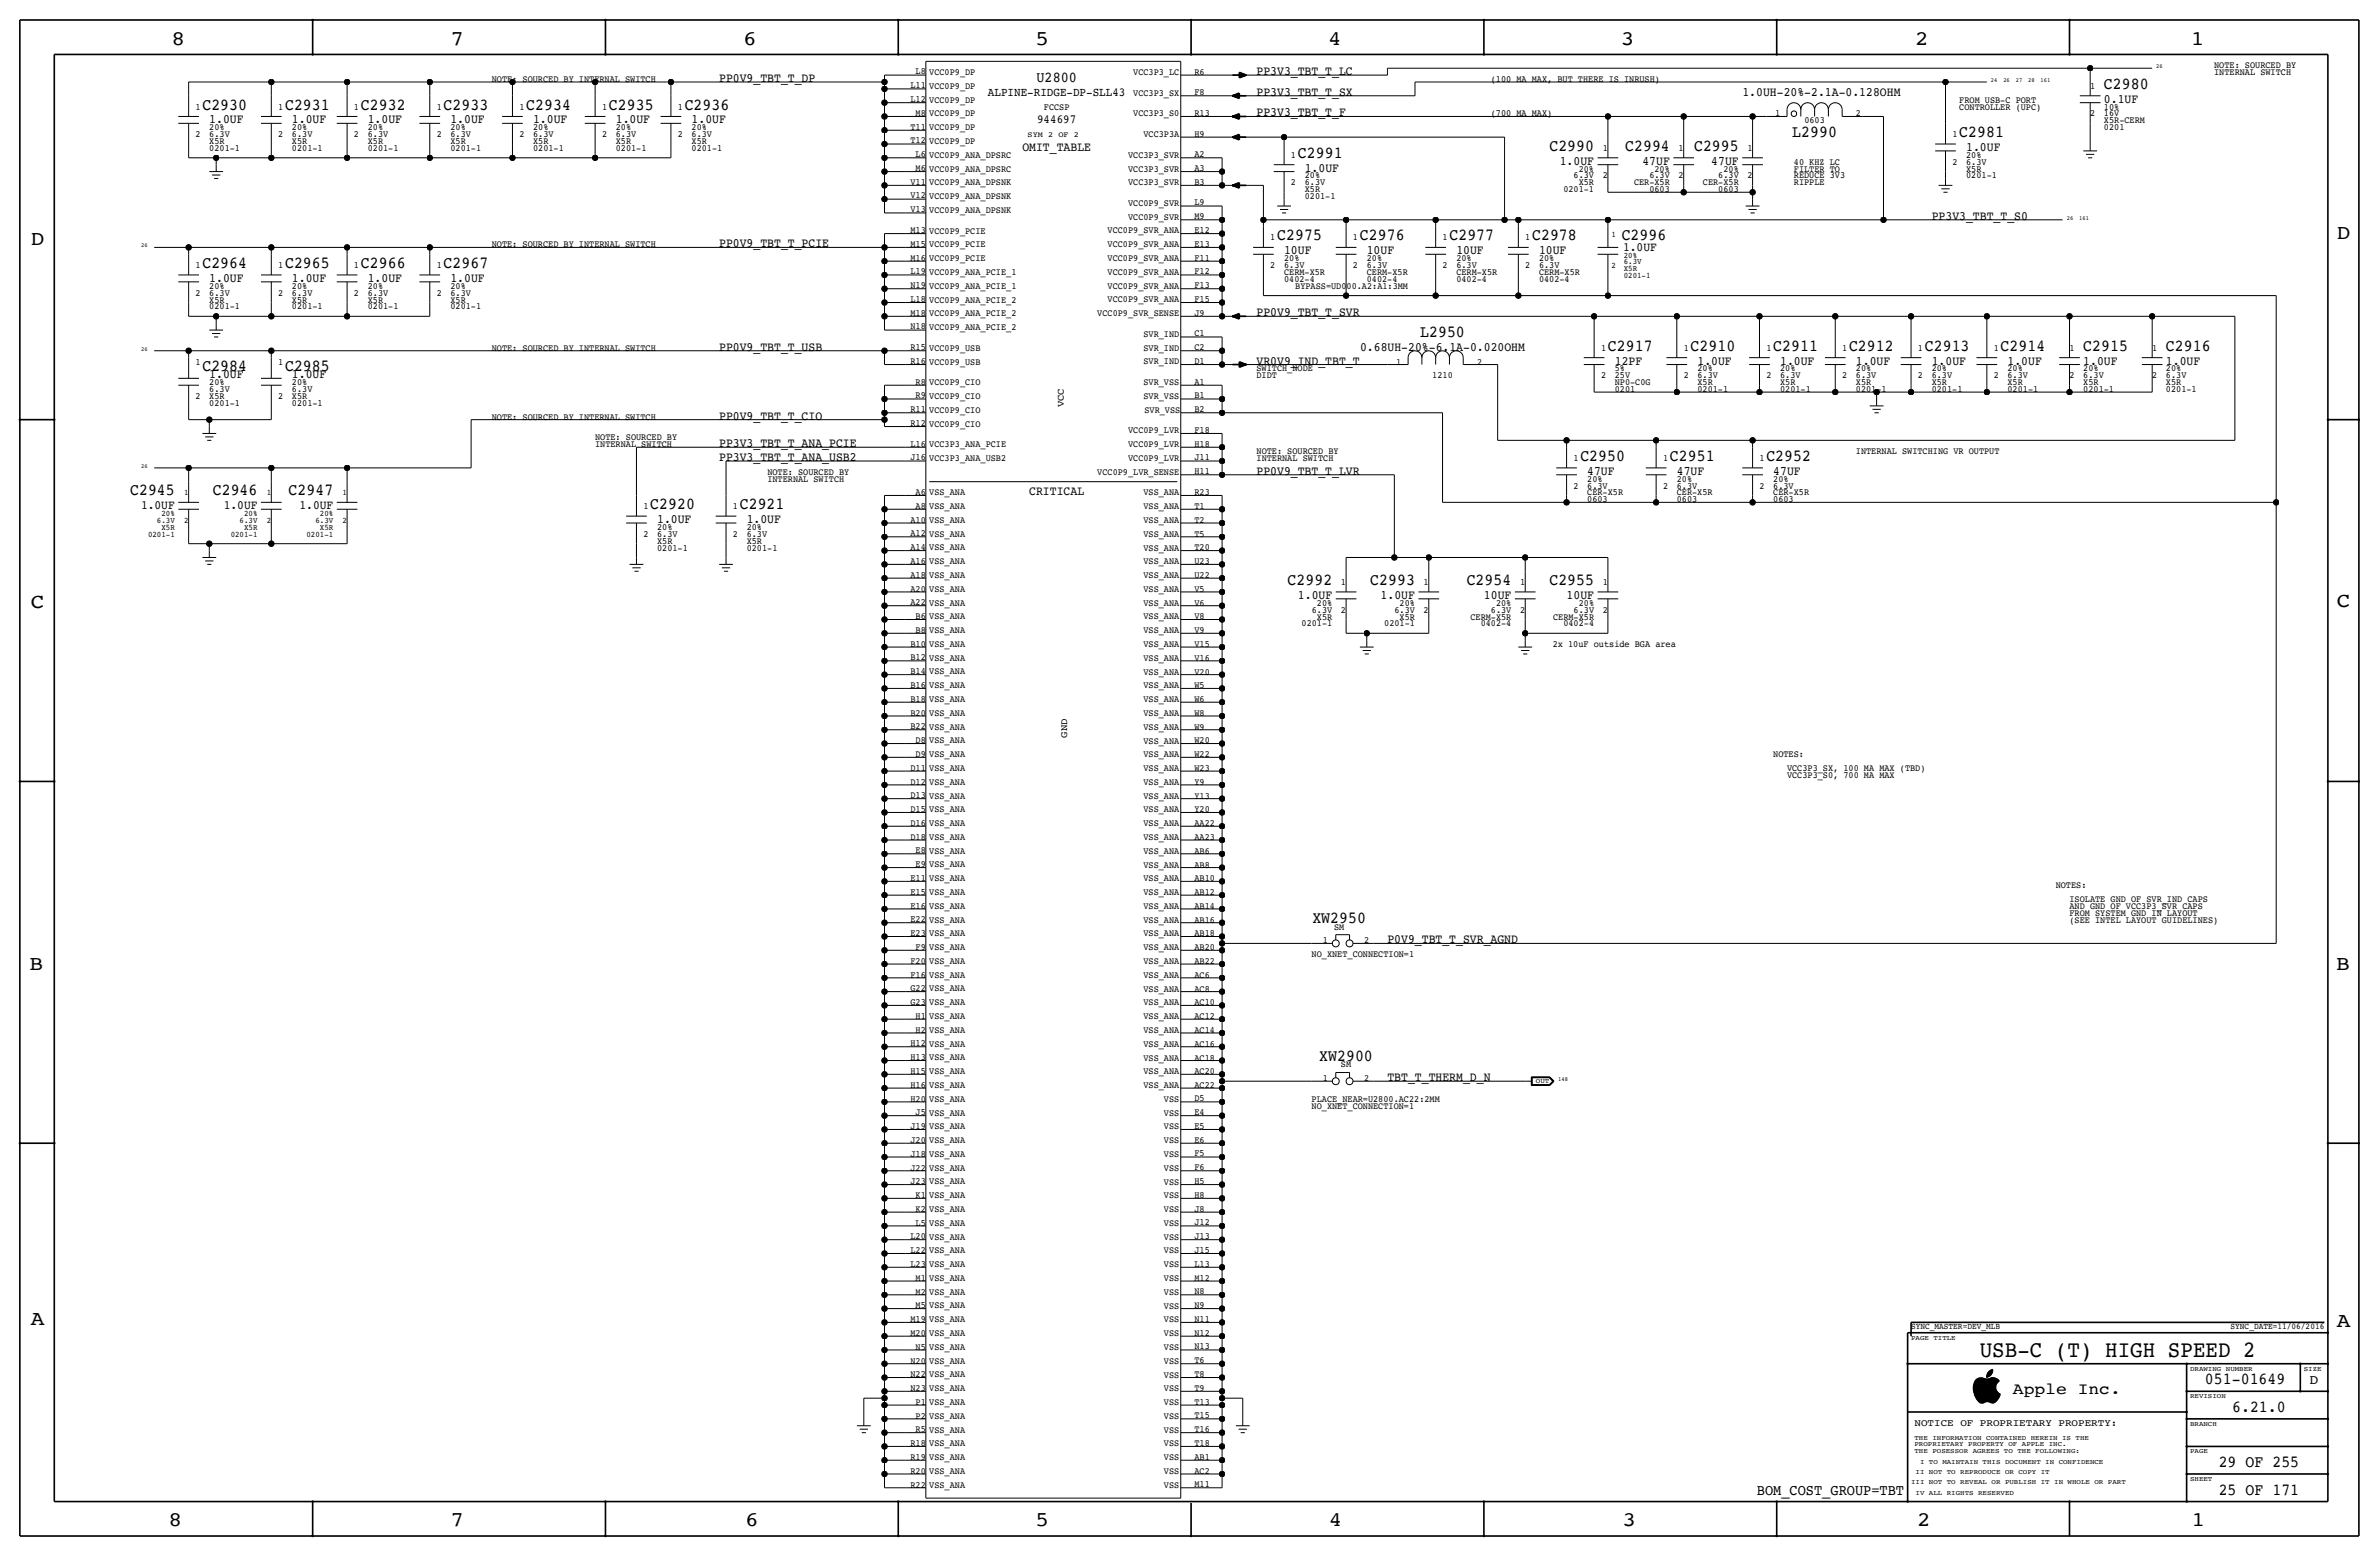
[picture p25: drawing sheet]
<svg xmlns="http://www.w3.org/2000/svg" width="877mm" height="574mm" viewBox="0 0 877 574" stroke-linecap="round" stroke-linejoin="round" font-family="sans-serif">
<defs><g id="words">
<text font-size="8.6" x="729.8" y="500.1">USB-C (T) HIGH SPEED 2</text>
<g font-size="7.6">
<text x="63.2" y="16.5">8</text>
<text x="166.1" y="16.5">7</text>
<text x="274" y="16.5">6</text>
<text x="381.7" y="16.5">5</text>
<text x="489.7" y="16.5">4</text>
<text x="597.6" y="16.5">3</text>
<text x="706.1" y="16.5">2</text>
<text x="807.7" y="16.5">1</text>
<text x="861.5" y="88.1">D</text>
<text x="11.4" y="90.4">D</text>
<text x="11.4" y="224.3">C</text>
<text x="861.5" y="223.8">C</text>
<text x="10.8" y="357.6">B</text>
<text x="861.3" y="357.4">B</text>
<text x="11.3" y="488.4">A</text>
<text x="861.5" y="489.2">A</text>
<text x="62.2" y="562.6">8</text>
<text x="166" y="562.6">7</text>
<text x="274.8" y="562.6">6</text>
<text x="381.7" y="562.6">5</text>
<text x="489.9" y="562.6">4</text>
<text x="598.1" y="562.6">3</text>
<text x="706.8" y="562.6">2</text>
<text x="807.9" y="562.6">1</text>
</g>
<g font-size="6.2">
<text x="775.7" y="32.8">C2980</text>
<text x="74.6" y="40.4">C2930</text>
<text x="105.1" y="40.4">C2931</text>
<text x="133" y="40.4">C2932</text>
<text x="163.5" y="40.4">C2933</text>
<text x="194" y="40.4">C2934</text>
<text x="224.5" y="40.4">C2935</text>
<text x="252.4" y="40.4">C2936</text>
<text x="660.7" y="50.5">L2990</text>
<text x="722.3" y="50.5">C2981</text>
<text x="478.5" y="58.2">C2991</text>
<text x="571.2" y="55.6">C2990</text>
<text x="599.1" y="55.6">C2994</text>
<text x="624.5" y="55.6">C2995</text>
<text x="470.9" y="88.6">C2975</text>
<text x="501.3" y="88.6">C2976</text>
<text x="534.4" y="88.6">C2977</text>
<text x="564.8" y="88.6">C2978</text>
<text x="597.9" y="88.6">C2996</text>
<text x="74.6" y="98.8">C2964</text>
<text x="105.1" y="98.8">C2965</text>
<text x="133" y="98.8">C2966</text>
<text x="163.5" y="98.8">C2967</text>
<text x="523.6" y="124.2">L2950</text>
<text x="592.8" y="129.3">C2917</text>
<text x="623.3" y="129.3">C2910</text>
<text x="653.7" y="129.3">C2911</text>
<text x="681.7" y="129.3">C2912</text>
<text x="709.6" y="129.3">C2913</text>
<text x="737.6" y="129.3">C2914</text>
<text x="768" y="129.3">C2915</text>
<text x="798.5" y="129.3">C2916</text>
<text x="74.6" y="136.9">C2984</text>
<text x="105.1" y="136.9">C2985</text>
<text x="582.6" y="169.9">C2950</text>
<text x="615.6" y="169.9">C2951</text>
<text x="651.2" y="169.9">C2952</text>
<text x="48" y="182.6">C2945</text>
<text x="78.4" y="182.6">C2946</text>
<text x="106.4" y="182.6">C2947</text>
<text x="239.7" y="187.7">C2920</text>
<text x="272.7" y="187.7">C2921</text>
<text x="474.7" y="215.6">C2992</text>
<text x="505.2" y="215.6">C2993</text>
<text x="540.7" y="215.6">C2954</text>
<text x="571.2" y="215.6">C2955</text>
<text x="483.8" y="340.1">XW2950</text>
<text x="486.4" y="390.9">XW2900</text>
<text x="812.9" y="510.3">051-01649</text>
<text x="822.9" y="520.4">6.21.0</text>
<text x="818" y="540.8">29 OF 255</text>
<text x="818" y="550.9">25 OF 171</text>
</g>
<text font-size="6" x="742.1" y="513.9">Apple Inc.</text>
<g font-size="5.6">
<text x="382.1" y="30.2">U2800</text>
<text x="647.7" y="550.9">BOM_COST_GROUP=TBT</text>
</g>
<text font-size="5" x="851.5" y="510.3">D</text>
<g font-size="4.7">
<text x="463.2" y="27.7">PP3V3_TBT_T_LC</text>
<text x="265.1" y="30.2">PP0V9_TBT_T_DP</text>
<text x="463.2" y="35.3">PP3V3_TBT_T_SX</text>
<text x="642.4" y="35.3">1.0UH-20%-2.1A-0.128OHM</text>
<text x="775.7" y="37.8">0.1UF</text>
<text x="77.2" y="45.5">1.0UF</text>
<text x="107.6" y="45.5">1.0UF</text>
<text x="135.6" y="45.5">1.0UF</text>
<text x="166.1" y="45.5">1.0UF</text>
<text x="196.5" y="45.5">1.0UF</text>
<text x="227" y="45.5">1.0UF</text>
<text x="255" y="45.5">1.0UF</text>
<text x="463.2" y="42.9">PP3V3_TBT_T_F</text>
<text x="376.9" y="55.6">OMIT_TABLE</text>
<text x="724.9" y="55.6">1.0UF</text>
<text x="481" y="63.2">1.0UF</text>
<text x="575" y="60.7">1.0UF</text>
<text x="605.5" y="60.7">47UF</text>
<text x="630.9" y="60.7">47UF</text>
<text x="712.2" y="81">PP3V3_TBT_T_S0</text>
<text x="265.1" y="91.2">PP0V9_TBT_T_PCIE</text>
<text x="473.4" y="93.7">10UF</text>
<text x="503.9" y="93.7">10UF</text>
<text x="536.9" y="93.7">10UF</text>
<text x="567.4" y="93.7">10UF</text>
<text x="598.4" y="92.5">1.0UF</text>
<text x="77.2" y="103.9">1.0UF</text>
<text x="107.6" y="103.9">1.0UF</text>
<text x="135.6" y="103.9">1.0UF</text>
<text x="166.1" y="103.9">1.0UF</text>
<text x="463.2" y="116.6">PP0V9_TBT_T_SVR</text>
<text x="265.1" y="129.3">PP0V9_TBT_T_USB</text>
<text x="501.4" y="129.3">0.68UH-20%-6.1A-0.020OHM</text>
<text x="463.2" y="134.4">VR0V9_IND_TBT_T</text>
<text x="595.3" y="134.4">12PF</text>
<text x="625.8" y="134.4">1.0UF</text>
<text x="656.3" y="134.4">1.0UF</text>
<text x="684.2" y="134.4">1.0UF</text>
<text x="712.2" y="134.4">1.0UF</text>
<text x="740.1" y="134.4">1.0UF</text>
<text x="768" y="134.4">1.0UF</text>
<text x="798.5" y="134.4">1.0UF</text>
<text x="77.2" y="139.4">1.0UF</text>
<text x="107.6" y="139.4">1.0UF</text>
<text x="265.1" y="154.7">PP0V9_TBT_T_CIO</text>
<text x="265.1" y="164.9">PP3V3_TBT_T_ANA_PCIE</text>
<text x="265.1" y="169.9">PP3V3_TBT_T_ANA_USB2</text>
<text x="463.2" y="175">PP0V9_TBT_T_LVR</text>
<text x="585.2" y="175">47UF</text>
<text x="618.2" y="175">47UF</text>
<text x="653.7" y="175">47UF</text>
<text x="379.4" y="182.6">CRITICAL</text>
<text x="52" y="187.7">1.0UF</text>
<text x="82.5" y="187.7">1.0UF</text>
<text x="110.4" y="187.7">1.0UF</text>
<text x="242.3" y="192.8">1.0UF</text>
<text x="275.3" y="192.8">1.0UF</text>
<text x="478.5" y="220.7">1.0UF</text>
<text x="509" y="220.7">1.0UF</text>
<text x="547.1" y="220.7">10UF</text>
<text x="577.6" y="220.7">10UF</text>
<text x="511.5" y="347.7">P0V9_TBT_T_SVR_AGND</text>
<text x="511.5" y="398.5">TBT_T_THERM_D_N</text>
</g>
<g font-size="4.5">
<text x="364.2" y="35.3">ALPINE-RIDGE-DP-SLL43</text>
<text x="382.3" y="45.5">944697</text>
</g>
<text font-size="3.7" x="705.8" y="525.5">NOTICE OF PROPRIETARY PROPERTY:</text>
<g font-size="3.6">
<text x="392.2" y="150.2" transform="rotate(-90 392.2 150.2)">VCC</text>
<text x="393.4" y="271.9" transform="rotate(-90 393.4 271.9)">GND</text>
</g>
<g font-size="3.5">
<text x="337.5" y="27.5">L8</text>
<text x="342.6" y="27.6">VCC0P9_DP</text>
<text x="417.8" y="27.6">VCC3P3_LC</text>
<text x="440.4" y="27.5">R6</text>
<text x="816.3" y="27.7">INTERNAL SWITCH</text>
<text x="816.3" y="25.1">NOTE: SOURCED BY</text>
<text x="181.3" y="30.2">NOTE: SOURCED BY INTERNAL SWITCH</text>
<text x="335.7" y="32.5">L11</text>
<text x="342.6" y="32.7">VCC0P9_DP</text>
<text x="417.8" y="35.3">VCC3P3_SX</text>
<text x="440.4" y="35.1">F8</text>
<text x="549.6" y="30.2">(100 MA MAX, BUT THERE IS INRUSH)</text>
<text x="770.6" y="32.8">1</text>
<text x="72.1" y="40.4">1</text>
<text x="102.6" y="40.4">1</text>
<text x="130.5" y="40.4">1</text>
<text x="161" y="40.4">1</text>
<text x="191.5" y="40.4">1</text>
<text x="221.9" y="40.4">1</text>
<text x="249.9" y="40.4">1</text>
<text x="335.7" y="37.6">L12</text>
<text x="342.6" y="37.8">VCC0P9_DP</text>
<text x="384.9" y="40.4">FCCSP</text>
<text x="722.3" y="40.4">CONTROLLER (UPC)</text>
<text x="722.3" y="37.8">FROM USB-C PORT</text>
<text x="775.7" y="40.4">10%</text>
<text x="335.7" y="47.8">T11</text>
<text x="337.5" y="42.7">M8</text>
<text x="342.6" y="42.9">VCC0P9_DP</text>
<text x="417.8" y="42.9">VCC3P3_S0</text>
<text x="440.4" y="42.7">R13</text>
<text x="549.6" y="42.9">(700 MA MAX)</text>
<text x="654.4" y="42.9">1</text>
<text x="665.2" y="45.5">0603</text>
<text x="684.2" y="42.9">2</text>
<text x="770.6" y="42.9">2</text>
<text x="775.7" y="42.9">16V</text>
<text x="775.7" y="45.5">X5R-CERM</text>
<text x="72.1" y="50.5">2</text>
<text x="77.2" y="53.1">X5R</text>
<text x="77.2" y="48">20%</text>
<text x="77.2" y="50.5">6.3V</text>
<text x="102.6" y="50.5">2</text>
<text x="107.6" y="50.5">6.3V</text>
<text x="107.6" y="48">20%</text>
<text x="107.6" y="53.1">X5R</text>
<text x="130.5" y="50.5">2</text>
<text x="135.6" y="53.1">X5R</text>
<text x="135.6" y="48">20%</text>
<text x="135.6" y="50.5">6.3V</text>
<text x="161" y="50.5">2</text>
<text x="166.1" y="53.1">X5R</text>
<text x="166.1" y="48">20%</text>
<text x="166.1" y="50.5">6.3V</text>
<text x="191.5" y="50.5">2</text>
<text x="196.5" y="53.1">X5R</text>
<text x="196.5" y="48">20%</text>
<text x="196.5" y="50.5">6.3V</text>
<text x="221.9" y="50.5">2</text>
<text x="227" y="53.1">X5R</text>
<text x="227" y="48">20%</text>
<text x="227" y="50.5">6.3V</text>
<text x="249.9" y="50.5">2</text>
<text x="255" y="53.1">X5R</text>
<text x="255" y="48">20%</text>
<text x="255" y="50.5">6.3V</text>
<text x="335.7" y="52.9">T12</text>
<text x="342.6" y="48">VCC0P9_DP</text>
<text x="342.6" y="53.1">VCC0P9_DP</text>
<text x="421.6" y="50.5">VCC3P3A</text>
<text x="440.4" y="50.3">H9</text>
<text x="719.8" y="50.5">1</text>
<text x="775.7" y="48">0201</text>
<text x="77.2" y="55.6">0201-1</text>
<text x="107.6" y="55.6">0201-1</text>
<text x="135.6" y="55.6">0201-1</text>
<text x="166.1" y="55.6">0201-1</text>
<text x="196.5" y="55.6">0201-1</text>
<text x="227" y="55.6">0201-1</text>
<text x="255" y="55.6">0201-1</text>
<text x="337.5" y="57.9">L6</text>
<text x="342.6" y="58.2">VCC0P9_ANA_DPSRC</text>
<text x="415.9" y="58.1">VCC3P3_SVR</text>
<text x="440.4" y="58">A2</text>
<text x="475.9" y="58.2">1</text>
<text x="590.9" y="55.6">1</text>
<text x="618.8" y="55.6">1</text>
<text x="644.2" y="55.6">1</text>
<text x="724.9" y="58.2">20%</text>
<text x="337.5" y="63">M6</text>
<text x="342.6" y="63.3">VCC0P9_ANA_DPSRC</text>
<text x="415.9" y="63.2">VCC3P3_SVR</text>
<text x="440.4" y="63">A3</text>
<text x="481" y="65.8">20%</text>
<text x="580.1" y="65.8">6.3V</text>
<text x="582" y="63.2">20%</text>
<text x="590.9" y="65.8">2</text>
<text x="608.1" y="65.8">6.3V</text>
<text x="610" y="63.2">20%</text>
<text x="618.8" y="65.8">2</text>
<text x="633.5" y="65.8">6.3V</text>
<text x="635.4" y="63.2">20%</text>
<text x="644.2" y="65.8">2</text>
<text x="661.4" y="63.2">FILTER TO</text>
<text x="661.4" y="60.7">40 KHZ LC</text>
<text x="661.4" y="65.8">REDUCE 3V3</text>
<text x="719.8" y="60.7">2</text>
<text x="724.9" y="63.2">X5R</text>
<text x="724.9" y="65.8">0201-1</text>
<text x="724.9" y="60.7">6.3V</text>
<text x="335.7" y="68.1">V11</text>
<text x="342.6" y="68.3">VCC0P9_ANA_DPSNK</text>
<text x="415.9" y="68.3">VCC3P3_SVR</text>
<text x="440.4" y="68.1">B3</text>
<text x="475.9" y="68.3">2</text>
<text x="481" y="70.9">X5R</text>
<text x="481" y="68.3">6.3V</text>
<text x="576.4" y="70.9">0201-1</text>
<text x="582" y="68.3">X5R</text>
<text x="602.4" y="68.3">CER-X5R</text>
<text x="608.1" y="70.9">0603</text>
<text x="627.8" y="68.3">CER-X5R</text>
<text x="633.5" y="70.9">0603</text>
<text x="661.4" y="68.3">RIPPLE</text>
<text x="335.7" y="73.2">V12</text>
<text x="342.6" y="73.4">VCC0P9_ANA_DPSNK</text>
<text x="415.9" y="75.9">VCC0P9_SVR</text>
<text x="440.4" y="75.7">L9</text>
<text x="481" y="73.4">0201-1</text>
<text x="335.7" y="78.2">V13</text>
<text x="342.6" y="78.5">VCC0P9_ANA_DPSNK</text>
<text x="415.9" y="81">VCC0P9_SVR</text>
<text x="440.4" y="80.8">M9</text>
<text x="335.7" y="85.9">M13</text>
<text x="342.6" y="86.1">VCC0P9_PCIE</text>
<text x="408.3" y="86.1">VCC0P9_SVR_ANA</text>
<text x="440.4" y="85.9">E12</text>
<text x="468.3" y="88.6">1</text>
<text x="498.8" y="88.6">1</text>
<text x="531.8" y="88.6">1</text>
<text x="562.3" y="88.6">1</text>
<text x="181.3" y="91.2">NOTE: SOURCED BY INTERNAL SWITCH</text>
<text x="335.7" y="91">M15</text>
<text x="342.6" y="91.1">VCC0P9_PCIE</text>
<text x="408.3" y="91.1">VCC0P9_SVR_ANA</text>
<text x="440.4" y="91">E13</text>
<text x="72.1" y="98.8">1</text>
<text x="102.6" y="98.8">1</text>
<text x="130.5" y="98.8">1</text>
<text x="161" y="98.8">1</text>
<text x="335.7" y="96">M16</text>
<text x="335.7" y="101.1">L19</text>
<text x="342.6" y="96.3">VCC0P9_PCIE</text>
<text x="342.6" y="101.3">VCC0P9_ANA_PCIE_1</text>
<text x="408.3" y="96.3">VCC0P9_SVR_ANA</text>
<text x="408.3" y="101.3">VCC0P9_SVR_ANA</text>
<text x="440.4" y="101.1">F12</text>
<text x="440.4" y="96.1">F11</text>
<text x="468.3" y="98.8">2</text>
<text x="473.4" y="96.3">20%</text>
<text x="473.4" y="98.8">6.3V</text>
<text x="473.4" y="101.3">CERM-X5R</text>
<text x="498.8" y="98.8">2</text>
<text x="503.9" y="101.3">CERM-X5R</text>
<text x="503.9" y="98.8">6.3V</text>
<text x="503.9" y="96.3">20%</text>
<text x="531.8" y="98.8">2</text>
<text x="536.9" y="101.3">CERM-X5R</text>
<text x="536.9" y="96.3">20%</text>
<text x="536.9" y="98.8">6.3V</text>
<text x="562.3" y="98.8">2</text>
<text x="567.4" y="101.3">CERM-X5R</text>
<text x="567.4" y="98.8">6.3V</text>
<text x="567.4" y="96.3">20%</text>
<text x="77.2" y="106.4">20%</text>
<text x="107.6" y="106.4">20%</text>
<text x="135.6" y="106.4">20%</text>
<text x="166.1" y="106.4">20%</text>
<text x="335.7" y="106.2">N19</text>
<text x="342.6" y="106.4">VCC0P9_ANA_PCIE_1</text>
<text x="408.3" y="106.4">VCC0P9_SVR_ANA</text>
<text x="440.4" y="106.2">F13</text>
<text x="473.4" y="103.9">0402-4</text>
<text x="477.5" y="106.4">BYPASS=UD000.A2:A1:3MM</text>
<text x="503.9" y="103.9">0402-4</text>
<text x="536.9" y="103.9">0402-4</text>
<text x="567.4" y="103.9">0402-4</text>
<text x="72.1" y="109">2</text>
<text x="77.2" y="111.5">X5R</text>
<text x="77.2" y="109">6.3V</text>
<text x="102.6" y="109">2</text>
<text x="107.6" y="111.5">X5R</text>
<text x="107.6" y="109">6.3V</text>
<text x="130.5" y="109">2</text>
<text x="135.6" y="111.5">X5R</text>
<text x="135.6" y="109">6.3V</text>
<text x="161" y="109">2</text>
<text x="166.1" y="109">6.3V</text>
<text x="166.1" y="111.5">X5R</text>
<text x="335.7" y="111.3">L18</text>
<text x="342.6" y="111.5">VCC0P9_ANA_PCIE_2</text>
<text x="408.3" y="111.5">VCC0P9_SVR_ANA</text>
<text x="440.4" y="111.3">F15</text>
<text x="77.2" y="114">0201-1</text>
<text x="107.6" y="114">0201-1</text>
<text x="135.6" y="114">0201-1</text>
<text x="166.1" y="114">0201-1</text>
<text x="335.7" y="116.3">M18</text>
<text x="342.6" y="116.6">VCC0P9_ANA_PCIE_2</text>
<text x="404.5" y="116.6">VCC0P9_SVR_SENSE</text>
<text x="440.4" y="116.4">J9</text>
<text x="335.7" y="121.4">N18</text>
<text x="342.6" y="121.6">VCC0P9_ANA_PCIE_2</text>
<text x="421.6" y="124.2">SVR_IND</text>
<text x="440.4" y="124">C1</text>
<text x="181.3" y="129.3">NOTE: SOURCED BY INTERNAL SWITCH</text>
<text x="335.7" y="129.1">R15</text>
<text x="342.6" y="129.2">VCC0P9_USB</text>
<text x="421.6" y="129.2">SVR_IND</text>
<text x="440.4" y="129">C2</text>
<text x="590.2" y="129.3">1</text>
<text x="620.7" y="129.3">1</text>
<text x="651.2" y="129.3">1</text>
<text x="679.1" y="129.3">1</text>
<text x="707.1" y="129.3">1</text>
<text x="735" y="129.3">1</text>
<text x="763" y="129.3">1</text>
<text x="793.4" y="129.3">1</text>
<text x="72.1" y="134.4">1</text>
<text x="102.6" y="134.4">1</text>
<text x="335.7" y="134.2">R16</text>
<text x="342.6" y="134.4">VCC0P9_USB</text>
<text x="421.6" y="134.3">SVR_IND</text>
<text x="440.4" y="134.1">D1</text>
<text x="463.2" y="136.9">SWITCH_NODE</text>
<text x="514.7" y="134.4">1</text>
<text x="544.5" y="134.4">2</text>
<text x="595.3" y="136.9">5%</text>
<text x="625.8" y="136.9">20%</text>
<text x="656.3" y="136.9">20%</text>
<text x="684.2" y="136.9">20%</text>
<text x="712.2" y="136.9">20%</text>
<text x="740.1" y="136.9">20%</text>
<text x="768" y="136.9">20%</text>
<text x="798.5" y="136.9">20%</text>
<text x="77.2" y="142">20%</text>
<text x="107.6" y="142">20%</text>
<text x="337.5" y="141.7">R8</text>
<text x="342.6" y="142">VCC0P9_CIO</text>
<text x="421.6" y="141.9">SVR_VSS</text>
<text x="440.4" y="141.7">A1</text>
<text x="463.2" y="139.4">DIDT</text>
<text x="528" y="139.4">1210</text>
<text x="590.2" y="139.4">2</text>
<text x="595.3" y="142">NP0-C0G</text>
<text x="595.3" y="139.4">25V</text>
<text x="620.7" y="139.4">2</text>
<text x="625.8" y="142">X5R</text>
<text x="625.8" y="139.4">6.3V</text>
<text x="651.2" y="139.4">2</text>
<text x="656.3" y="142">X5R</text>
<text x="656.3" y="139.4">6.3V</text>
<text x="679.1" y="139.4">2</text>
<text x="684.2" y="142">X5R</text>
<text x="684.2" y="139.4">6.3V</text>
<text x="707.1" y="139.4">2</text>
<text x="712.2" y="139.4">6.3V</text>
<text x="712.2" y="142">X5R</text>
<text x="735" y="139.4">2</text>
<text x="740.1" y="142">X5R</text>
<text x="740.1" y="139.4">6.3V</text>
<text x="763" y="139.4">2</text>
<text x="768" y="142">X5R</text>
<text x="768" y="139.5">6.3V</text>
<text x="793.4" y="139.4">2</text>
<text x="798.5" y="142">X5R</text>
<text x="798.5" y="139.4">6.3V</text>
<text x="72.1" y="147.1">2</text>
<text x="77.2" y="147.1">X5R</text>
<text x="77.2" y="149.6">0201-1</text>
<text x="77.2" y="144.5">6.3V</text>
<text x="102.6" y="147.1">2</text>
<text x="107.6" y="144.5">6.3V</text>
<text x="107.6" y="149.6">0201-1</text>
<text x="107.6" y="147.1">X5R</text>
<text x="337.5" y="146.8">R9</text>
<text x="342.6" y="147">VCC0P9_CIO</text>
<text x="421.6" y="147">SVR_VSS</text>
<text x="440.4" y="146.8">B1</text>
<text x="595.3" y="144.5">0201</text>
<text x="625.8" y="144.5">0201-1</text>
<text x="656.3" y="144.5">0201-1</text>
<text x="684.2" y="144.5">0201-1</text>
<text x="712.2" y="144.5">0201-1</text>
<text x="740.1" y="144.5">0201-1</text>
<text x="768" y="144.5">0201-1</text>
<text x="798.5" y="144.5">0201-1</text>
<text x="181.3" y="154.7">NOTE: SOURCED BY INTERNAL SWITCH</text>
<text x="335.7" y="151.9">R11</text>
<text x="342.6" y="152.2">VCC0P9_CIO</text>
<text x="421.9" y="152.1">SVR_VSS</text>
<text x="440.4" y="151.9">B2</text>
<text x="335.7" y="157">R12</text>
<text x="342.6" y="157.2">VCC0P9_CIO</text>
<text x="415.9" y="159.7">VCC0P9_LVR</text>
<text x="440.4" y="159.5">F18</text>
<text x="219.4" y="162.3">NOTE: SOURCED BY</text>
<text x="219.4" y="164.8">INTERNAL SWITCH</text>
<text x="335.7" y="164.6">L16</text>
<text x="342.6" y="164.8">VCC3P3_ANA_PCIE</text>
<text x="415.9" y="164.9">VCC0P9_LVR</text>
<text x="440.4" y="164.6">H18</text>
<text x="463.2" y="167.4">NOTE: SOURCED BY</text>
<text x="684.2" y="167.4">INTERNAL SWITCHING VR OUTPUT</text>
<text x="335.7" y="169.7">J16</text>
<text x="342.6" y="169.9">VCC3P3_ANA_USB2</text>
<text x="415.9" y="169.9">VCC0P9_LVR</text>
<text x="440.4" y="169.7">J11</text>
<text x="463.2" y="169.9">INTERNAL SWITCH</text>
<text x="580.1" y="169.9">1</text>
<text x="613.1" y="169.9">1</text>
<text x="648.7" y="169.9">1</text>
<text x="282.9" y="177.5">INTERNAL SWITCH</text>
<text x="282.9" y="175">NOTE: SOURCED BY</text>
<text x="404.5" y="175">VCC0P9_LVR_SENSE</text>
<text x="440.4" y="174.8">H11</text>
<text x="585.2" y="177.5">20%</text>
<text x="618.2" y="177.5">20%</text>
<text x="653.7" y="177.5">20%</text>
<text x="337.5" y="182.5">A6</text>
<text x="342.6" y="182.6">VSS_ANA</text>
<text x="421.6" y="182.6">VSS_ANA</text>
<text x="440.4" y="182.6">R23</text>
<text x="580.1" y="180.1">2</text>
<text x="585.2" y="180.1">6.3V</text>
<text x="585.2" y="185.2">0603</text>
<text x="585.2" y="182.6">CER-X5R</text>
<text x="613.1" y="180.1">2</text>
<text x="618.2" y="185.2">0603</text>
<text x="618.2" y="182.6">CER-X5R</text>
<text x="618.2" y="180.1">6.3V</text>
<text x="648.7" y="180.1">2</text>
<text x="653.7" y="180.1">6.3V</text>
<text x="653.7" y="185.2">0603</text>
<text x="653.7" y="182.6">CER-X5R</text>
<text x="237.2" y="187.7">1</text>
<text x="270.2" y="187.7">1</text>
<text x="337.5" y="187.5">A8</text>
<text x="342.6" y="187.7">VSS_ANA</text>
<text x="421.6" y="187.7">VSS_ANA</text>
<text x="440.4" y="187.6">T1</text>
<text x="237.2" y="197.9">2</text>
<text x="242.3" y="195.3">20%</text>
<text x="242.3" y="197.9">6.3V</text>
<text x="270.2" y="197.9">2</text>
<text x="275.3" y="195.3">20%</text>
<text x="275.3" y="197.9">6.3V</text>
<text x="335.7" y="197.7">A12</text>
<text x="335.7" y="192.6">A10</text>
<text x="342.6" y="197.9">VSS_ANA</text>
<text x="342.6" y="192.7">VSS_ANA</text>
<text x="421.6" y="197.9">VSS_ANA</text>
<text x="421.6" y="192.7">VSS_ANA</text>
<text x="440.4" y="197.8">T5</text>
<text x="440.4" y="192.7">T2</text>
<text x="242.3" y="202.9">0201-1</text>
<text x="242.3" y="200.4">X5R</text>
<text x="275.3" y="200.4">X5R</text>
<text x="275.3" y="202.9">0201-1</text>
<text x="335.7" y="202.8">A14</text>
<text x="342.6" y="202.9">VSS_ANA</text>
<text x="421.6" y="203">VSS_ANA</text>
<text x="440.4" y="202.9">T20</text>
<text x="335.7" y="207.9">A16</text>
<text x="342.6" y="208">VSS_ANA</text>
<text x="421.6" y="208">VSS_ANA</text>
<text x="440.4" y="208">U23</text>
<text x="335.7" y="213">A18</text>
<text x="342.6" y="213.1">VSS_ANA</text>
<text x="421.6" y="213.1">VSS_ANA</text>
<text x="440.4" y="213.1">U22</text>
<text x="494.4" y="215.6">1</text>
<text x="524.9" y="215.6">1</text>
<text x="560.4" y="215.6">1</text>
<text x="590.9" y="215.6">1</text>
<text x="335.7" y="218">A20</text>
<text x="342.6" y="218.1">VSS_ANA</text>
<text x="421.6" y="218.1">VSS_ANA</text>
<text x="440.4" y="218.1">V5</text>
<text x="335.7" y="223.1">A22</text>
<text x="342.6" y="223.2">VSS_ANA</text>
<text x="421.6" y="223.2">VSS_ANA</text>
<text x="440.4" y="223.2">V6</text>
<text x="483.6" y="225.8">6.3V</text>
<text x="485.5" y="223.3">20%</text>
<text x="494.4" y="225.8">2</text>
<text x="514.1" y="225.8">6.3V</text>
<text x="516" y="223.3">20%</text>
<text x="524.9" y="225.8">2</text>
<text x="549.7" y="225.8">6.3V</text>
<text x="551.6" y="223.3">20%</text>
<text x="560.4" y="225.8">2</text>
<text x="580.1" y="225.8">6.3V</text>
<text x="582" y="223.3">20%</text>
<text x="590.9" y="225.8">2</text>
<text x="337.5" y="233.3">B8</text>
<text x="337.5" y="228.2">B6</text>
<text x="342.6" y="233.4">VSS_ANA</text>
<text x="342.6" y="228.3">VSS_ANA</text>
<text x="421.6" y="233.4">VSS_ANA</text>
<text x="421.6" y="228.3">VSS_ANA</text>
<text x="440.4" y="233.4">V9</text>
<text x="440.4" y="228.3">V8</text>
<text x="479.8" y="230.9">0201-1</text>
<text x="485.5" y="228.3">X5R</text>
<text x="510.3" y="230.9">0201-1</text>
<text x="516" y="228.3">X5R</text>
<text x="542.1" y="228.3">CERM-X5R</text>
<text x="545.9" y="230.9">0402-4</text>
<text x="572.6" y="228.3">CERM-X5R</text>
<text x="576.4" y="230.9">0402-4</text>
<text x="335.7" y="238.4">B10</text>
<text x="342.6" y="238.5">VSS_ANA</text>
<text x="421.6" y="238.5">VSS_ANA</text>
<text x="440.4" y="238.5">V15</text>
<text x="572.5" y="238.5">2x 10uF outside BGA area</text>
<text x="335.7" y="243.4">B12</text>
<text x="342.6" y="243.5">VSS_ANA</text>
<text x="421.6" y="243.6">VSS_ANA</text>
<text x="440.4" y="243.5">V16</text>
<text x="335.7" y="248.5">B14</text>
<text x="342.6" y="248.6">VSS_ANA</text>
<text x="421.6" y="248.6">VSS_ANA</text>
<text x="440.4" y="248.6">V20</text>
<text x="335.7" y="253.6">B16</text>
<text x="342.6" y="253.7">VSS_ANA</text>
<text x="421.6" y="253.7">VSS_ANA</text>
<text x="440.4" y="253.7">W5</text>
<text x="335.7" y="263.8">B20</text>
<text x="335.7" y="258.7">B18</text>
<text x="342.6" y="258.8">VSS_ANA</text>
<text x="342.6" y="263.9">VSS_ANA</text>
<text x="421.6" y="263.9">VSS_ANA</text>
<text x="421.6" y="258.8">VSS_ANA</text>
<text x="440.4" y="263.9">W8</text>
<text x="440.4" y="258.8">W6</text>
<text x="335.7" y="268.9">B22</text>
<text x="342.6" y="268.9">VSS_ANA</text>
<text x="421.6" y="269">VSS_ANA</text>
<text x="440.4" y="269">W9</text>
<text x="337.5" y="273.9">D8</text>
<text x="342.6" y="274">VSS_ANA</text>
<text x="421.6" y="274.1">VSS_ANA</text>
<text x="440.4" y="274">W20</text>
<text x="337.5" y="279">D9</text>
<text x="342.6" y="279.1">VSS_ANA</text>
<text x="421.6" y="279.1">VSS_ANA</text>
<text x="440.4" y="279.1">W22</text>
<text x="653.7" y="279.1">NOTES:</text>
<text x="335.7" y="284.1">D11</text>
<text x="342.6" y="284.2">VSS_ANA</text>
<text x="421.6" y="284.2">VSS_ANA</text>
<text x="440.4" y="284.2">W23</text>
<text x="658.8" y="284.2">VCC3P3_SX, 100 MA MAX (TBD)</text>
<text x="658.8" y="286.8">VCC3P3_S0, 700 MA MAX</text>
<text x="335.7" y="289.2">D12</text>
<text x="342.6" y="289.3">VSS_ANA</text>
<text x="421.6" y="289.3">VSS_ANA</text>
<text x="440.4" y="289.3">Y9</text>
<text x="335.7" y="299.3">D15</text>
<text x="335.7" y="294.3">D13</text>
<text x="342.6" y="294.3">VSS_ANA</text>
<text x="342.6" y="299.4">VSS_ANA</text>
<text x="421.6" y="299.4">VSS_ANA</text>
<text x="421.6" y="294.4">VSS_ANA</text>
<text x="440.4" y="299.4">Y20</text>
<text x="440.4" y="294.4">Y13</text>
<text x="335.7" y="304.4">D16</text>
<text x="342.6" y="304.5">VSS_ANA</text>
<text x="421.6" y="304.5">VSS_ANA</text>
<text x="440.4" y="304.5">AA22</text>
<text x="335.7" y="309.5">D18</text>
<text x="342.6" y="309.6">VSS_ANA</text>
<text x="421.6" y="309.6">VSS_ANA</text>
<text x="440.4" y="309.6">AA23</text>
<text x="337.5" y="314.6">E8</text>
<text x="342.6" y="314.6">VSS_ANA</text>
<text x="421.6" y="314.7">VSS_ANA</text>
<text x="440.4" y="314.7">AB6</text>
<text x="337.5" y="319.7">E9</text>
<text x="342.6" y="319.7">VSS_ANA</text>
<text x="421.6" y="319.8">VSS_ANA</text>
<text x="440.4" y="319.8">AB8</text>
<text x="335.7" y="329.8">E15</text>
<text x="335.7" y="324.7">E11</text>
<text x="342.6" y="324.8">VSS_ANA</text>
<text x="342.6" y="329.9">VSS_ANA</text>
<text x="421.6" y="329.9">VSS_ANA</text>
<text x="421.6" y="324.8">VSS_ANA</text>
<text x="440.4" y="329.9">AB12</text>
<text x="440.4" y="324.8">AB10</text>
<text x="757.9" y="327.4">NOTES:</text>
<text x="335.7" y="334.9">E16</text>
<text x="342.6" y="335">VSS_ANA</text>
<text x="421.6" y="335">VSS_ANA</text>
<text x="440.4" y="335">AB14</text>
<text x="763" y="332.5">ISOLATE GND OF SVR_IND CAPS</text>
<text x="763" y="335">AND GND OF VCC3P3_SVR CAPS</text>
<text x="335.7" y="340">E22</text>
<text x="342.6" y="340">VSS_ANA</text>
<text x="421.6" y="340.1">VSS_ANA</text>
<text x="440.4" y="340.1">AB16</text>
<text x="763" y="337.6">FROM SYSTEM GND IN LAYOUT</text>
<text x="763" y="340.1">(SEE INTEL LAYOUT GUIDELINES)</text>
<text x="335.7" y="345.1">E23</text>
<text x="342.6" y="345.1">VSS_ANA</text>
<text x="421.6" y="345.2">VSS_ANA</text>
<text x="440.4" y="345.2">AB18</text>
<text x="487.7" y="347.7">1</text>
<text x="491.8" y="342.6">SM</text>
<text x="502.9" y="347.7">2</text>
<text x="337.5" y="350.2">F9</text>
<text x="342.6" y="350.2">VSS_ANA</text>
<text x="421.6" y="350.2">VSS_ANA</text>
<text x="440.4" y="350.3">AB20</text>
<text x="483.6" y="352.8">NO_XNET_CONNECTION=1</text>
<text x="335.7" y="355.2">F20</text>
<text x="342.6" y="355.3">VSS_ANA</text>
<text x="421.6" y="355.3">VSS_ANA</text>
<text x="440.4" y="355.3">AB22</text>
<text x="335.7" y="365.4">G22</text>
<text x="335.7" y="360.3">F16</text>
<text x="342.6" y="360.4">VSS_ANA</text>
<text x="342.6" y="365.4">VSS_ANA</text>
<text x="421.6" y="360.4">VSS_ANA</text>
<text x="421.6" y="365.5">VSS_ANA</text>
<text x="440.4" y="365.5">AC8</text>
<text x="440.4" y="360.4">AC6</text>
<text x="335.7" y="370.5">G23</text>
<text x="342.6" y="370.5">VSS_ANA</text>
<text x="421.6" y="370.6">VSS_ANA</text>
<text x="440.4" y="370.6">AC10</text>
<text x="337.5" y="375.6">H1</text>
<text x="342.6" y="375.6">VSS_ANA</text>
<text x="421.6" y="375.6">VSS_ANA</text>
<text x="440.4" y="375.7">AC12</text>
<text x="337.5" y="380.6">H2</text>
<text x="342.6" y="380.7">VSS_ANA</text>
<text x="421.6" y="380.7">VSS_ANA</text>
<text x="440.4" y="380.7">AC14</text>
<text x="335.7" y="385.7">H12</text>
<text x="342.6" y="385.8">VSS_ANA</text>
<text x="421.6" y="385.8">VSS_ANA</text>
<text x="440.4" y="385.8">AC16</text>
<text x="335.7" y="395.9">H15</text>
<text x="335.7" y="390.8">H13</text>
<text x="342.6" y="390.8">VSS_ANA</text>
<text x="342.6" y="395.9">VSS_ANA</text>
<text x="421.6" y="396">VSS_ANA</text>
<text x="421.6" y="390.9">VSS_ANA</text>
<text x="440.4" y="396">AC20</text>
<text x="440.4" y="390.9">AC18</text>
<text x="494.4" y="393.4">SM</text>
<text x="335.7" y="401">H16</text>
<text x="342.6" y="401">VSS_ANA</text>
<text x="421.6" y="401.1">VSS_ANA</text>
<text x="440.4" y="401.1">AC22</text>
<text x="487.7" y="398.5">1</text>
<text x="502.9" y="398.5">2</text>
<text x="335.7" y="406">H20</text>
<text x="342.6" y="406.1">VSS_ANA</text>
<text x="429.1" y="406.1">VSS</text>
<text x="440.4" y="405.9">D5</text>
<text x="483.6" y="406.1">PLACE_NEAR=U2800.AC22:2MM</text>
<text x="337.5" y="411.1">J5</text>
<text x="342.6" y="411.2">VSS_ANA</text>
<text x="429.1" y="411.2">VSS</text>
<text x="440.4" y="411">E4</text>
<text x="483.6" y="408.7">NO_XNET_CONNECTION=1</text>
<text x="335.7" y="416.2">J19</text>
<text x="342.6" y="416.3">VSS_ANA</text>
<text x="429.1" y="416.3">VSS</text>
<text x="440.4" y="416.1">E5</text>
<text x="335.7" y="421.3">J20</text>
<text x="342.6" y="421.3">VSS_ANA</text>
<text x="429.1" y="421.4">VSS</text>
<text x="440.4" y="421.2">E6</text>
<text x="335.7" y="431.5">J22</text>
<text x="335.7" y="426.4">J18</text>
<text x="342.6" y="426.4">VSS_ANA</text>
<text x="342.6" y="431.5">VSS_ANA</text>
<text x="429.1" y="431.5">VSS</text>
<text x="429.1" y="426.5">VSS</text>
<text x="440.4" y="431.4">F6</text>
<text x="440.4" y="426.3">F5</text>
<text x="335.7" y="436.5">J23</text>
<text x="342.6" y="436.6">VSS_ANA</text>
<text x="429.1" y="436.6">VSS</text>
<text x="440.4" y="436.4">H5</text>
<text x="337.5" y="441.6">K1</text>
<text x="342.6" y="441.7">VSS_ANA</text>
<text x="429.1" y="441.7">VSS</text>
<text x="440.4" y="441.5">H8</text>
<text x="337.5" y="446.7">K2</text>
<text x="342.6" y="446.7">VSS_ANA</text>
<text x="429.1" y="446.8">VSS</text>
<text x="440.4" y="446.6">J8</text>
<text x="337.5" y="451.8">L5</text>
<text x="342.6" y="451.8">VSS_ANA</text>
<text x="429.1" y="451.9">VSS</text>
<text x="440.4" y="451.7">J12</text>
<text x="335.7" y="461.9">L22</text>
<text x="335.7" y="456.9">L20</text>
<text x="342.6" y="462">VSS_ANA</text>
<text x="342.6" y="456.9">VSS_ANA</text>
<text x="429.1" y="456.9">VSS</text>
<text x="440.4" y="461.8">J15</text>
<text x="440.4" y="456.8">J13</text>
<text x="335.7" y="467">L23</text>
<text x="342.6" y="467.1">VSS_ANA</text>
<text x="429.1" y="467.1">VSS</text>
<text x="429.1" y="462">VSS</text>
<text x="440.4" y="466.9">L13</text>
<text x="337.5" y="472.1">M1</text>
<text x="342.6" y="472.1">VSS_ANA</text>
<text x="429.1" y="472.2">VSS</text>
<text x="440.4" y="472">M12</text>
<text x="337.5" y="477.2">M2</text>
<text x="342.6" y="477.2">VSS_ANA</text>
<text x="429.1" y="477.3">VSS</text>
<text x="440.4" y="477.1">N8</text>
<text x="337.5" y="482.3">M5</text>
<text x="342.6" y="482.3">VSS_ANA</text>
<text x="429.1" y="482.3">VSS</text>
<text x="440.4" y="482.2">N9</text>
<text x="335.7" y="487.4">M19</text>
<text x="342.6" y="487.4">VSS_ANA</text>
<text x="429.1" y="487.4">VSS</text>
<text x="440.4" y="487.3">N11</text>
<text x="335.7" y="492.4">M20</text>
<text x="337.5" y="497.5">N5</text>
<text x="342.6" y="492.5">VSS_ANA</text>
<text x="342.6" y="497.5">VSS_ANA</text>
<text x="429.1" y="497.6">VSS</text>
<text x="429.1" y="492.5">VSS</text>
<text x="440.4" y="497.4">N13</text>
<text x="440.4" y="492.3">N12</text>
<text x="335.7" y="502.6">N20</text>
<text x="342.6" y="502.6">VSS_ANA</text>
<text x="429.1" y="502.7">VSS</text>
<text x="440.4" y="502.5">T6</text>
<text x="335.7" y="507.7">N22</text>
<text x="342.6" y="507.7">VSS_ANA</text>
<text x="429.1" y="507.8">VSS</text>
<text x="440.4" y="507.6">T8</text>
<text x="335.7" y="512.8">N23</text>
<text x="342.6" y="512.8">VSS_ANA</text>
<text x="429.1" y="512.8">VSS</text>
<text x="440.4" y="512.7">T9</text>
<text x="337.5" y="517.8">P1</text>
<text x="342.6" y="517.9">VSS_ANA</text>
<text x="429.1" y="517.9">VSS</text>
<text x="440.4" y="517.7">T13</text>
<text x="337.5" y="522.9">P2</text>
<text x="342.6" y="522.9">VSS_ANA</text>
<text x="429.1" y="523">VSS</text>
<text x="440.4" y="527.9">T16</text>
<text x="440.4" y="522.8">T15</text>
<text x="335.7" y="533.1">R18</text>
<text x="337.5" y="528">R5</text>
<text x="342.6" y="528">VSS_ANA</text>
<text x="342.6" y="533.1">VSS_ANA</text>
<text x="429.1" y="533.2">VSS</text>
<text x="429.1" y="528.1">VSS</text>
<text x="440.4" y="533">T18</text>
<text x="335.7" y="538.2">R19</text>
<text x="342.6" y="538.2">VSS_ANA</text>
<text x="429.1" y="538.2">VSS</text>
<text x="440.4" y="538.1">AB1</text>
<text x="335.7" y="543.2">R20</text>
<text x="342.6" y="543.3">VSS_ANA</text>
<text x="429.1" y="543.3">VSS</text>
<text x="440.4" y="543.1">AC2</text>
<text x="335.7" y="548.3">R22</text>
<text x="342.6" y="548.3">VSS_ANA</text>
<text x="429.1" y="548.4">VSS</text>
<text x="440.4" y="548.2">M11</text>
</g>
<g font-size="3.2">
<text x="704.5" y="490">SYNC_MASTER=DEV_MLB</text>
<text x="822.3" y="490">SYNC_DATE=11/06/2016</text>
</g>
<g font-size="3.1">
<text x="594.1" y="87.4">1</text>
<text x="598.6" y="95">20%</text>
<text x="594.1" y="98.8">2</text>
<text x="598.6" y="97.3">6.3V</text>
<text x="598.6" y="99.8">X5R</text>
<text x="598.6" y="102.4">0201-1</text>
<text x="67.9" y="182.6">1</text>
<text x="98.4" y="182.6">1</text>
<text x="126.3" y="182.6">1</text>
<text x="59.5" y="190.2">20%</text>
<text x="90" y="190.2">20%</text>
<text x="117.9" y="190.2">20%</text>
<text x="54.6" y="197.9">0201-1</text>
<text x="57.9" y="192.8">6.3V</text>
<text x="59.5" y="195.3">X5R</text>
<text x="67.9" y="192.8">2</text>
<text x="85" y="197.9">0201-1</text>
<text x="88.3" y="192.8">6.3V</text>
<text x="90" y="195.3">X5R</text>
<text x="98.4" y="192.8">2</text>
<text x="113" y="197.9">0201-1</text>
<text x="116.3" y="192.8">6.3V</text>
<text x="117.9" y="195.3">X5R</text>
<text x="126.3" y="192.8">2</text>
</g>
<text font-size="2.9" x="378.9" y="50.5">SYM 2 OF 2</text>
<g font-size="2.5">
<text x="566.2" y="399.3">OUT</text>
<text x="704.5" y="493.8">PAGE TITLE</text>
<text x="807.4" y="505.2">DRAWING NUMBER</text>
<text x="849.3" y="505.2">SIZE</text>
<text x="807.4" y="515.4">REVISION</text>
<text x="807.4" y="525.5">BRANCH</text>
<text x="705.8" y="533.1">PROPRIETARY PROPERTY OF APPLE INC.</text>
<text x="705.8" y="530.6">THE INFORMATION CONTAINED HEREIN IS THE</text>
<text x="705.8" y="535.7">THE POSESSOR AGREES TO THE FOLLOWING:</text>
<text x="707.8" y="539.5">I TO MAINTAIN THIS DOCUMENT IN CONFIDENCE</text>
<text x="807.4" y="535.7">PAGE</text>
<text x="706.2" y="543.3">II NOT TO REPRODUCE OR COPY IT</text>
<text x="807.4" y="545.8">SHEET</text>
<text x="704.5" y="547.1">III NOT TO REVEAL OR PUBLISH IT IN WHOLE OR PART</text>
<text x="706.2" y="550.9">IV ALL RIGHTS RESERVED</text>
</g>
<g font-size="2.3">
<text x="795" y="25.1">26</text>
<text x="734" y="30.2">24</text>
<text x="738.6" y="30.2">26</text>
<text x="743.2" y="30.2">27</text>
<text x="747.7" y="30.2">28</text>
<text x="752.3" y="30.2">161</text>
<text x="761.9" y="81">26</text>
<text x="766.5" y="81">161</text>
<text x="52" y="91.2">26</text>
<text x="52" y="129.3">26</text>
<text x="52" y="172.5">26</text>
<text x="574.4" y="398.5">148</text>
</g>
</g></defs>
<g fill="none" stroke="#000" stroke-width=".37">
<path d="M69.5 30.2h30.5zM69.5 30.2v5.1zM69.5 35.3v7.6zM100 30.2h28zM100 30.2v5.1zM100 35.3v7.6zM128 30.2h30.4zM128 30.2v5.1zM128 35.3v7.6zM158.4 30.2h30.5zM158.4 30.2v5.1zM158.4 35.3v7.6z"/>
<path d="M188.9 30.2h30.5zM188.9 30.2v5.1zM188.9 35.3v7.6zM219.4 30.2h27.9zM219.4 30.2v5.1zM219.4 35.3v7.6zM247.3 30.2h78.8zM247.3 30.2v5.1zM247.3 35.3v7.6zM326.1 37.8h7.6zM326.1 32.8h7.6zM326.1 27.7h7.6z"/>
<path d="M326.1 37.8v5.1zM326.1 32.8v5zM326.1 30.2v2.6zM326.1 27.7v2.5zM333.7 37.8h7.6zM333.7 32.8h7.6zM333.7 27.7h7.6zM341.3 22.6h94zM341.3 22.6v529.6zM435.3 35.3h7.6zM435.3 27.7h7.6zM435.3 22.6v529.6z"/>
<path d="M442.9 35.3h78.8zM442.9 27.7h68.6zM511.5 25.1h259.1zM511.5 25.1v2.6zM521.7 30.2h195.5zM521.7 30.2v5.1zM717.2 30.2h15.3zM717.2 30.2v15.3zM766.8 35.3h7.6zM766.8 37.8h7.6zM770.6 25.1v2.6zM770.6 27.7v7.6z"/>
<path d="M770.6 37.8v7.7zM770.6 25.1h22.8zM65.7 42.9h7.7zM65.7 45.5h7.7zM69.5 53.1v5.1zM69.5 45.5v7.6zM69.5 58.2h10.2zM79.7 58.2v2.5zM79.7 58.2h20.3zM96.2 42.9h7.6zM96.2 45.5h7.6zM100 58.2h28z"/>
<path d="M100 53.1v5.1zM100 45.5v7.6zM124.2 42.9h7.6zM124.2 45.5h7.6zM128 58.2h30.4zM128 53.1v5.1zM128 45.5v7.6zM154.6 42.9h7.7zM154.6 45.5h7.7zM158.4 58.2h30.5zM158.4 53.1v5.1zM158.4 45.5v7.6z"/>
<path d="M185.1 45.5h7.6zM185.1 42.9h7.6zM188.9 58.2h30.5zM188.9 53.1v5.1zM188.9 45.5v7.6zM215.6 42.9h7.6zM215.6 45.5h7.6zM219.4 53.1v5.1zM219.4 45.5v7.6zM219.4 58.2h27.9zM243.5 45.5h7.7zM243.5 42.9h7.7z"/>
<path d="M247.3 53.1v5.1zM247.3 45.5v7.6zM326.1 58.2h7.6zM326.1 48h7.6zM326.1 42.9h7.6zM326.1 58.2v5zM326.1 53.1v5.1zM326.1 53.1h7.6zM326.1 48v5.1zM326.1 42.9v5.1zM333.7 42.9h7.6zM333.7 48h7.6z"/>
<path d="M333.7 53.1h7.6zM333.7 58.2h7.6zM435.3 58.2h7.6zM435.3 50.5h7.6zM435.3 42.9h7.6zM442.9 58.2h7.6zM442.9 42.9h149.9zM442.9 50.5h30.5zM450.5 58.2v5zM473.4 50.5h81.3zM473.4 50.5v2.6zM473.4 53.1v7.6z"/>
<path d="M554.7 50.5v30.5zM589 58.2h7.6zM592.8 42.9h27.9zM592.8 42.9v7.6zM592.8 50.5v7.7zM616.9 58.2h7.6zM620.7 42.9h25.4zM620.7 42.9v7.6zM620.7 50.5v7.7zM642.3 58.2h7.6zM646.1 42.9v7.6zM646.1 50.5v7.7z"/>
<path d="M646.1 42.9h5.1zM651.2 42.9h7.6zM658.8 40.4v2.5zM658.8 40.4a2.54 2.54 0 0 1 2.6-2.5 2.54 2.54 0 0 1 2.5 2.5 2.54 2.54 0 0 1 2.5-2.5 2.54 2.54 0 0 1 2.6 2.5 2.54 2.54 0 0 1 2.5-2.5 2.54 2.54 0 0 1 2.6 2.5 2.54 2.54 0 0 1 2.5-2.5 2.54 2.54 0 0 1 2.5 2.5M663.9 40.4v2.5zM669 40.4v2.5zM674.1 40.4v2.5zM679.1 42.9h7.7zM679.1 40.4v2.5zM686.8 42.9h7.6zM694.4 42.9v38.1zM713.4 55.6h7.7z"/>
<path d="M713.4 53.1h7.7zM717.2 45.5v7.6zM717.2 55.6v7.6zM768 55.6h5.1zM769.1 56.9h3zM769.8 58.2h1.5zM770.6 45.5v7.6zM770.6 53.1v2.5zM77.2 63.2h5zM78.2 64.5h3zM78.9 65.8h1.6zM79.7 60.7v2.5z"/>
<path d="M326.1 78.5h7.6zM326.1 73.4h7.6zM326.1 68.3h7.6zM326.1 63.2h7.6zM326.1 73.4v5.1zM326.1 68.3v5.1zM326.1 63.2v5.1zM333.7 68.3h7.6zM333.7 73.4h7.6zM333.7 63.2h7.6zM333.7 78.5h7.6zM435.3 75.9h7.6z"/>
<path d="M435.3 63.2h7.6zM435.3 68.3h7.6zM442.9 75.9h7.6zM442.9 63.2h7.6zM442.9 68.3h7.6zM450.5 75.9v5.1zM450.5 63.2v5.1zM450.5 68.3h15.3zM465.8 68.3v12.7zM469.6 63.2h7.6zM469.6 60.7h7.6zM470.9 75.9h5z"/>
<path d="M471.9 77.2h3zM472.6 78.5h1.6zM473.4 70.9v2.5zM473.4 73.4v2.5zM473.4 63.2v7.7zM589 60.7h7.6zM592.8 70.9h27.9zM592.8 68.3v2.6zM592.8 60.7v7.6zM616.9 60.7h7.6zM620.7 70.9h25.4zM620.7 68.3v2.6z"/>
<path d="M620.7 60.7v7.6zM642.3 60.7h7.6zM643.6 75.9h5.1zM644.6 77.2h3zM645.4 78.5h1.5zM646.1 68.3v2.6zM646.1 70.9v2.5zM646.1 60.7v7.6zM646.1 73.4v2.5zM714.7 68.3h5.1zM715.7 69.6h3.1zM716.5 70.9h1.5z"/>
<path d="M717.2 63.2v2.6zM717.2 65.8v2.5zM56.8 91.2h12.7zM69.5 91.2h30.5zM69.5 91.2v2.5zM69.5 93.7v7.6zM100 91.2h28zM100 91.2v2.5zM100 93.7v7.6zM128 91.2h30.4zM128 91.2v2.5zM128 93.7v7.6z"/>
<path d="M158.4 91.2v2.5zM158.4 93.7v7.6zM158.4 91.2h167.7zM326.1 96.3h7.6zM326.1 91.2h7.6zM326.1 86.1h7.6zM326.1 96.3v5zM326.1 91.2v5.1zM326.1 86.1v5.1zM333.7 96.3h7.6zM333.7 86.1h7.6zM333.7 91.2h7.6z"/>
<path d="M435.3 96.3h7.6zM435.3 91.2h7.6zM435.3 86.1h7.6zM435.3 81h7.6zM442.9 81h7.6zM442.9 86.1h7.6zM442.9 91.2h7.6zM442.9 96.3h7.6zM450.5 81v5.1zM450.5 86.1v5.1zM450.5 91.2v5.1zM450.5 96.3v5z"/>
<path d="M462 93.7h7.6zM462 91.2h7.6zM465.8 81h30.5zM465.8 81v2.6zM465.8 83.6v7.6zM465.8 93.7v7.6zM492.5 93.7h7.6zM492.5 91.2h7.6zM496.3 81h33zM496.3 81v2.6zM496.3 83.6v7.6zM496.3 93.7v7.6z"/>
<path d="M525.5 93.7h7.6zM525.5 91.2h7.6zM529.3 81h25.4zM529.3 81v2.6zM529.3 83.6v7.6zM529.3 93.7v7.6zM554.7 81h5.1zM556 93.7h7.6zM556 91.2h7.6zM559.8 81v2.6zM559.8 83.6v7.6zM559.8 93.7v7.6z"/>
<path d="M559.8 81h33zM589 93.7h7.6zM589 91.2h7.6zM592.8 81h101.6zM592.8 81v2.6zM592.8 83.6v7.6zM592.8 93.7v7.6zM694.4 81h66zM65.7 101.3h7.7zM65.7 103.9h7.7zM69.5 111.5v5.1zM69.5 116.6h10.2z"/>
<path d="M69.5 103.9v7.6zM79.7 116.6v2.5zM79.7 119.1v2.6zM79.7 116.6h20.3zM96.2 101.3h7.6zM96.2 103.9h7.6zM100 116.6h28zM100 111.5v5.1zM100 103.9v7.6zM124.2 101.3h7.6zM124.2 103.9h7.6zM128 116.6h30.4z"/>
<path d="M128 111.5v5.1zM128 103.9v7.6zM154.6 101.3h7.7zM154.6 103.9h7.7zM158.4 111.5v5.1zM158.4 103.9v7.6zM326.1 111.5h7.6zM326.1 106.4h7.6zM326.1 101.3h7.6zM326.1 116.6v5.1zM326.1 116.6h7.6zM326.1 111.5v5.1z"/>
<path d="M326.1 106.4v5.1zM326.1 101.3v5.1zM333.7 116.6h7.6zM333.7 111.5h7.6zM333.7 106.4h7.6zM333.7 101.3h7.6zM435.3 116.6h7.6zM435.3 101.3h7.6zM435.3 111.5h7.6zM435.3 106.4h7.6zM442.9 101.3h7.6zM442.9 106.4h7.6z"/>
<path d="M442.9 111.5h7.6zM442.9 116.6h7.6zM450.5 101.3v5.1zM450.5 106.4v5.1zM450.5 111.5v5.1zM450.5 116.6h137.2zM465.8 109h30.5zM465.8 101.3v7.7zM496.3 109h33zM496.3 101.3v7.7zM529.3 109h30.5zM529.3 101.3v7.7z"/>
<path d="M559.8 101.3v7.7zM559.8 109h33zM587.7 116.6h30.5zM587.7 116.6v7.6zM592.8 109h246.4zM592.8 101.3v7.7zM618.2 116.6h30.5zM618.2 116.6v7.6zM648.7 116.6h27.9zM648.7 116.6v7.6zM676.6 116.6h27.9zM676.6 116.6v7.6z"/>
<path d="M704.5 116.6h28zM704.5 116.6v7.6zM732.5 116.6h30.5zM732.5 116.6v7.6zM763 116.6v7.6zM763 116.6h30.4zM793.4 116.6h30.5zM793.4 116.6v7.6zM823.9 116.6v45.7zM839.2 109v76.2zM56.8 129.3h12.7zM65.7 139.4h7.7z"/>
<path d="M69.5 129.3h30.5zM69.5 129.3v2.5zM69.5 131.8v7.6zM77.2 121.7h5zM78.2 122.9h3zM78.9 124.2h1.6zM96.2 139.4h7.6zM100 129.3v2.5zM100 131.8v7.6zM100 129.3h226.1zM326.1 134.4h7.6zM326.1 129.3h7.6z"/>
<path d="M326.1 121.7h7.6zM326.1 129.3v5.1zM333.7 134.4h7.6zM333.7 129.3h7.6zM333.7 121.7h7.6zM435.3 134.4h7.6zM435.3 129.3h7.6zM435.3 124.2h7.6zM442.9 134.4h7.6zM442.9 124.2h7.6zM442.9 129.3h7.6zM450.5 124.2v5.1z"/>
<path d="M450.5 129.3v5.1zM450.5 134.4h61zM511.5 134.4h7.6zM519.1 131.8v2.6zM519.1 131.8a2.54 2.54 0 0 1 2.6-2.5 2.54 2.54 0 0 1 2.5 2.5 2.54 2.54 0 0 1 2.5-2.5 2.54 2.54 0 0 1 2.6 2.5 2.54 2.54 0 0 1 2.5-2.5 2.54 2.54 0 0 1 2.6 2.5 2.54 2.54 0 0 1 2.5-2.5 2.54 2.54 0 0 1 2.5 2.5M524.2 131.8v2.6zM529.3 131.8v2.6zM534.4 131.8v2.6zM539.4 134.4h7.7zM539.4 131.8v2.6zM547.1 134.4h5zM552.1 134.4v27.9z"/>
<path d="M583.9 134.4h7.6zM583.9 131.8h7.6zM587.7 124.2v7.6zM587.7 134.4v7.6zM614.4 134.4h7.6zM614.4 131.8h7.6zM618.2 124.2v7.6zM618.2 134.4v7.6zM644.9 134.4h7.6zM644.9 131.8h7.6zM648.7 124.2v7.6zM648.7 134.4v7.6z"/>
<path d="M672.8 134.4h7.6zM672.8 131.8h7.6zM676.6 124.2v7.6zM676.6 134.4v7.6zM700.7 134.4h7.7zM700.7 131.8h7.7zM704.5 124.2v7.6zM704.5 134.4v7.6zM728.7 131.8h7.6zM728.7 134.4h7.6zM732.5 124.2v7.6zM732.5 134.4v7.6z"/>
<path d="M759.2 134.4h7.6zM759.2 131.8h7.6zM763 124.2v7.6zM763 134.4v7.6zM789.6 131.8h7.7zM789.6 134.4h7.7zM793.4 124.2v7.6zM793.4 134.4v7.6zM65.7 142h7.7zM69.5 154.7h7.7zM69.5 149.6v5.1zM69.5 142v7.6z"/>
<path d="M74.6 159.8h5.1zM77.2 154.7v2.5zM77.2 157.2v2.6zM77.2 154.7h22.8zM96.2 142h7.6zM100 149.6v5.1zM100 142v7.6zM173.7 154.7h152.4zM173.7 154.7v17.8zM326.1 142h7.6zM326.1 147.1h7.6zM326.1 152.1h7.6z"/>
<path d="M326.1 157.2h7.6zM326.1 142v5.1zM326.1 147.1v5zM326.1 152.1v2.6zM326.1 154.7v2.5zM333.7 152.1h7.6zM333.7 157.2h7.6zM333.7 147.1h7.6zM333.7 142h7.6zM435.3 159.8h7.6zM435.3 152.1h7.6zM435.3 147.1h7.6z"/>
<path d="M435.3 142h7.6zM442.9 152.1h7.6zM442.9 147.1h7.6zM442.9 142h7.6zM442.9 159.8h7.6zM450.5 147.1v5zM450.5 142v5.1zM450.5 159.8v5zM450.5 152.1h81.3zM531.8 152.1v33.1zM587.7 144.5h30.5zM587.7 142v2.5z"/>
<path d="M618.2 144.5h30.5zM618.2 142v2.5zM648.7 144.5h27.9zM648.7 142v2.5zM676.6 144.5h15.2zM676.6 142v2.5zM689.3 149.6h5.1zM690.3 150.9h3.1zM691.1 152.1h1.5zM691.8 144.5h12.7zM691.8 144.5v2.6zM691.8 147.1v2.5z"/>
<path d="M704.5 144.5h28zM704.5 142v2.5zM732.5 144.5h30.5zM732.5 142v2.5zM763 144.5h30.4zM763 142v2.5zM793.4 142v2.5zM56.8 172.5h12.7zM69.5 172.5h30.5zM69.5 172.5v5zM69.5 177.5v7.7zM75.6 161h3.1z"/>
<path d="M76.4 162.3h1.5zM100 172.5h28zM100 172.5v5zM100 177.5v7.7zM128 172.5h45.7zM128 172.5v5zM128 177.5v7.7zM234.6 164.8v17.8zM234.6 164.8h99.1zM267.7 169.9h66zM267.7 169.9v12.7zM333.7 169.9h7.6z"/>
<path d="M333.7 164.8h7.6zM342.6 177.5h91.4zM435.3 169.9h7.6zM435.3 175h7.6zM435.3 164.8h7.6zM442.9 175h7.6zM442.9 169.9h7.6zM442.9 164.8h7.6zM450.5 175h63.5zM450.5 169.9v5.1zM450.5 164.8v5.1zM514 175v30.5z"/>
<path d="M552.1 162.3h25.4zM573.7 175h7.7zM573.7 172.5h7.7zM577.5 162.3h33.1zM577.5 162.3v2.5zM577.5 164.8v7.7zM577.5 175v7.6zM606.8 175h7.6zM606.8 172.5h7.6zM610.6 162.3v2.5zM610.6 164.8v7.7zM610.6 175v7.6z"/>
<path d="M610.6 162.3h35.5zM642.3 172.5h7.6zM642.3 175h7.6zM646.1 162.3h177.8zM646.1 162.3v2.5zM646.1 164.8v7.7zM646.1 175v7.6zM65.7 187.7h7.7zM65.7 185.2h7.7zM69.5 195.3v5.1zM69.5 187.7v7.6zM96.2 187.7h7.6z"/>
<path d="M96.2 185.2h7.6zM100 195.3v5.1zM100 187.7v7.6zM124.2 187.7h7.6zM124.2 185.2h7.6zM128 195.3v5.1zM128 187.7v7.6zM230.8 192.8h7.7zM230.8 190.2h7.7zM234.6 182.6v7.6zM234.6 192.8v7.6zM263.9 190.2h7.6z"/>
<path d="M263.9 192.8h7.6zM267.7 182.6v7.6zM267.7 192.8v7.6zM326.1 197.9h7.6zM326.1 192.8h7.6zM326.1 187.7h7.6zM326.1 182.6h7.6zM326.1 197.9v5zM326.1 192.8v5.1zM326.1 187.7v5.1zM326.1 182.6v5.1zM333.7 197.9h7.6z"/>
<path d="M333.7 187.7h7.6zM333.7 192.8h7.6zM333.7 182.6h7.6zM435.3 192.8h7.6zM435.3 197.9h7.6zM435.3 187.7h7.6zM435.3 182.6h7.6zM442.9 182.6h7.6zM442.9 187.7h7.6zM442.9 192.8h7.6zM442.9 197.9h7.6zM450.5 182.6v5.1z"/>
<path d="M450.5 187.7v5.1zM450.5 192.8v5.1zM450.5 197.9v5zM531.8 185.2h45.7zM577.5 185.2h33.1zM577.5 182.6v2.6zM610.6 182.6v2.6zM610.6 185.2h35.5zM646.1 182.6v2.6zM646.1 185.2h193.1zM839.2 185.2v162.5zM69.5 200.4h7.7z"/>
<path d="M74.6 205.5h5.1zM75.6 206.8h3.1zM76.4 208h1.5zM77.2 200.4v2.5zM77.2 202.9v2.6zM77.2 200.4h22.8zM100 200.4h28zM232.1 208h5.1zM233.1 209.3h3.1zM233.9 210.6h1.5zM234.6 200.4v5.1zM234.6 205.5v2.5z"/>
<path d="M265.1 208h5.1zM266.1 209.3h3.1zM266.9 210.6h1.5zM267.7 200.4v5.1zM267.7 205.5v2.5zM326.1 218.2h7.6zM326.1 213.1h7.6zM326.1 202.9h7.6zM326.1 218.2v5.1zM326.1 213.1v5.1zM326.1 208v5.1zM326.1 208h7.6z"/>
<path d="M326.1 202.9v5.1zM333.7 218.2h7.6zM333.7 213.1h7.6zM333.7 208h7.6zM333.7 202.9h7.6zM435.3 218.2h7.6zM435.3 213.1h7.6zM435.3 208h7.6zM435.3 202.9h7.6zM442.9 202.9h7.6zM442.9 208h7.6zM442.9 213.1h7.6z"/>
<path d="M442.9 218.2h7.6zM450.5 202.9v5.1zM450.5 208v5.1zM450.5 213.1v5.1zM450.5 218.2v5.1zM492.5 218.2h7.6zM496.3 205.5h17.7zM496.3 205.5v5.1zM496.3 210.6v7.6zM514 205.5h12.7zM522.9 218.2h7.7zM526.7 205.5h35.6z"/>
<path d="M526.7 205.5v5.1zM526.7 210.6v7.6zM558.5 218.2h7.6zM562.3 205.5v5.1zM562.3 210.6v7.6zM562.3 205.5h30.5zM589 218.2h7.6zM592.8 205.5v5.1zM592.8 210.6v7.6zM326.1 238.5h7.6zM326.1 233.4h7.6zM326.1 228.3h7.6z"/>
<path d="M326.1 223.3h7.6zM326.1 238.5v5.1zM326.1 233.4v5.1zM326.1 228.3v5.1zM326.1 223.3v5zM333.7 233.4h7.6zM333.7 228.3h7.6zM333.7 223.3h7.6zM333.7 238.5h7.6zM435.3 238.5h7.6zM435.3 233.4h7.6zM435.3 228.3h7.6z"/>
<path d="M435.3 223.3h7.6zM442.9 223.3h7.6zM442.9 228.3h7.6zM442.9 233.4h7.6zM442.9 238.5h7.6zM450.5 223.3v5zM450.5 228.3v5.1zM450.5 233.4v5.1zM450.5 238.5v5.1zM492.5 220.7h7.6zM496.3 228.3v5.1zM496.3 220.7v7.6z"/>
<path d="M496.3 233.4h7.6zM501.3 238.5h5.1zM502.4 239.8h3zM503.9 233.4h22.8zM503.9 233.4v2.6zM503.9 236v2.5zM522.9 220.7h7.7zM526.7 228.3v5.1zM526.7 220.7v7.6zM558.5 220.7h7.6zM559.8 238.5h5zM560.8 239.8h3z"/>
<path d="M562.3 228.3v5.1zM562.3 233.4v2.6zM562.3 220.7v7.6zM562.3 236v2.5zM562.3 233.4h30.5zM589 220.7h7.6zM592.8 228.3v5.1zM592.8 220.7v7.6zM326.1 258.8h7.6zM326.1 253.7h7.6zM326.1 248.7h7.6zM326.1 243.6h7.6z"/>
<path d="M326.1 258.8v5.1zM326.1 253.7v5.1zM326.1 248.7v5zM326.1 243.6v5.1zM333.7 243.6h7.6zM333.7 248.7h7.6zM333.7 253.7h7.6zM333.7 258.8h7.6zM435.3 258.8h7.6zM435.3 253.7h7.6zM435.3 248.7h7.6zM435.3 243.6h7.6z"/>
<path d="M442.9 243.6h7.6zM442.9 248.7h7.6zM442.9 253.7h7.6zM442.9 258.8h7.6zM450.5 243.6v5.1zM450.5 248.7v5zM450.5 253.7v5.1zM450.5 258.8v5.1zM503.1 241h1.5zM561.5 241h1.6zM326.1 279.1h7.6zM326.1 274.1h7.6z"/>
<path d="M326.1 263.9h7.6zM326.1 279.1v5.1zM326.1 274.1v5zM326.1 269v5.1zM326.1 263.9v5.1zM326.1 269h7.6zM333.7 263.9h7.6zM333.7 269h7.6zM333.7 279.1h7.6zM333.7 274.1h7.6zM435.3 274.1h7.6zM435.3 279.1h7.6z"/>
<path d="M435.3 263.9h7.6zM435.3 269h7.6zM442.9 263.9h7.6zM442.9 269h7.6zM442.9 274.1h7.6zM442.9 279.1h7.6zM450.5 263.9v5.1zM450.5 269v5.1zM450.5 274.1v5zM450.5 279.1v5.1zM326.1 299.5h7.6zM326.1 294.4h7.6z"/>
<path d="M326.1 289.3h7.6zM326.1 284.2h7.6zM326.1 299.5v5zM326.1 294.4v5.1zM326.1 289.3v5.1zM326.1 284.2v5.1zM333.7 284.2h7.6zM333.7 289.3h7.6zM333.7 294.4h7.6zM333.7 299.5h7.6zM435.3 299.5h7.6zM435.3 284.2h7.6z"/>
<path d="M435.3 289.3h7.6zM435.3 294.4h7.6zM442.9 284.2h7.6zM442.9 289.3h7.6zM442.9 294.4h7.6zM442.9 299.5h7.6zM450.5 284.2v5.1zM450.5 289.3v5.1zM450.5 294.4v5.1zM450.5 299.5v5zM326.1 314.7h7.6zM326.1 309.6h7.6z"/>
<path d="M326.1 304.5h7.6zM326.1 319.8v5.1zM326.1 314.7v5.1zM326.1 319.8h7.6zM326.1 309.6v5.1zM326.1 304.5v5.1zM333.7 309.6h7.6zM333.7 304.5h7.6zM333.7 319.8h7.6zM333.7 314.7h7.6zM435.3 319.8h7.6zM435.3 309.6h7.6z"/>
<path d="M435.3 314.7h7.6zM435.3 304.5h7.6zM442.9 304.5h7.6zM442.9 309.6h7.6zM442.9 314.7h7.6zM442.9 319.8h7.6zM450.5 304.5v5.1zM450.5 309.6v5.1zM450.5 314.7v5.1zM450.5 319.8v5.1zM326.1 335h7.6zM326.1 329.9h7.6z"/>
<path d="M326.1 324.9h7.6zM326.1 335v5.1zM326.1 329.9v5.1zM326.1 324.9v5zM333.7 335h7.6zM333.7 329.9h7.6zM333.7 324.9h7.6zM435.3 335h7.6zM435.3 329.9h7.6zM435.3 324.9h7.6zM442.9 324.9h7.6zM442.9 329.9h7.6z"/>
<path d="M442.9 335h7.6zM450.5 324.9v5zM450.5 329.9v5.1zM450.5 335v5.1zM326.1 355.3h7.6zM326.1 350.3h7.6zM326.1 345.2h7.6zM326.1 340.1h7.6zM326.1 355.3v5.1zM326.1 350.3v5zM326.1 345.2v5.1zM326.1 340.1v5.1z"/>
<path d="M333.7 350.3h7.6zM333.7 340.1h7.6zM333.7 345.2h7.6zM333.7 355.3h7.6zM435.3 355.3h7.6zM435.3 350.3h7.6zM435.3 340.1h7.6zM435.3 345.2h7.6zM442.9 340.1h7.6zM442.9 345.2h7.6zM442.9 350.3h7.6zM442.9 355.3h7.6z"/>
<path d="M450.5 340.1v5.1zM450.5 345.2v2.5zM450.5 347.7h33.1zM450.5 347.7v2.6zM450.5 350.3v5zM450.5 355.3v5.1zM483.6 347.7h7.6zM492.5 344.5v2zM492.5 344.5h5zM497.5 344.5v2zM498.8 347.7h7.6zM506.4 347.7h332.8z"/>
<path d="M326.1 375.7h7.6zM326.1 370.6h7.6zM326.1 365.5h7.6zM326.1 360.4h7.6zM326.1 375.7v5zM326.1 370.6v5.1zM326.1 365.5v5.1zM326.1 360.4v5.1zM333.7 360.4h7.6zM333.7 365.5h7.6zM333.7 375.7h7.6zM333.7 370.6h7.6z"/>
<path d="M435.3 375.7h7.6zM435.3 370.6h7.6zM435.3 365.5h7.6zM435.3 360.4h7.6zM442.9 360.4h7.6zM442.9 365.5h7.6zM442.9 370.6h7.6zM442.9 375.7h7.6zM450.5 360.4v5.1zM450.5 365.5v5.1zM450.5 370.6v5.1zM450.5 375.7v5z"/>
<path d="M326.1 396h7.6zM326.1 390.9h7.6zM326.1 385.8h7.6zM326.1 396v5.1zM326.1 390.9v5.1zM326.1 385.8v5.1zM326.1 380.7v5.1zM326.1 380.7h7.6zM333.7 380.7h7.6zM333.7 385.8h7.6zM333.7 390.9h7.6zM333.7 396h7.6z"/>
<path d="M435.3 396h7.6zM435.3 390.9h7.6zM435.3 380.7h7.6zM435.3 385.8h7.6zM442.9 380.7h7.6zM442.9 385.8h7.6zM442.9 390.9h7.6zM442.9 396h7.6zM450.5 380.7v5.1zM450.5 385.8v5.1zM450.5 390.9v5.1zM450.5 396v2.5z"/>
<path d="M450.5 398.5h33.1zM450.5 398.5v2.6zM483.6 398.5h7.6zM492.5 395.3v2zM492.5 395.3h5zM497.5 395.3v2zM498.8 398.5h7.6zM506.4 398.5h55.9zM562.3 398.5h2.5zM564.5 397v3.1zM564.5 397h6.8zM564.6 397.1h6.7z"/>
<path d="M564.6 397.1v2.9zM564.6 400h6.7zM564.7 397.2v2.7zM564.7 399.9h6.5zM564.7 397.2h6.5zM564.8 397.3h6.4zM564.8 397.3v2.5zM564.8 399.8h6.4zM571.2 397.3l1.3 1.2zM571.2 399.8l1.3-1.3zM571.2 397.2l1.4 1.3zM571.3 400l1.5-1.5z"/>
<path d="M571.3 397.1l1.5 1.4zM571.3 397l1.6 1.5zM572.6 398.5l-1.4 1.4zM326.1 416.3h7.6zM326.1 411.2h7.6zM326.1 406.1h7.6zM326.1 401.1h7.6zM326.1 416.3v5.1zM326.1 411.2v5.1zM326.1 406.1v5.1zM326.1 401.1v5zM333.7 411.2h7.6z"/>
<path d="M333.7 416.3h7.6zM333.7 401.1h7.6zM333.7 406.1h7.6zM435.3 416.3h7.6zM435.3 401.1h7.6zM435.3 406.1h7.6zM435.3 411.2h7.6zM442.9 401.1h7.6zM442.9 406.1h7.6zM442.9 411.2h7.6zM442.9 416.3h7.6zM450.5 401.1v5z"/>
<path d="M450.5 406.1v5.1zM450.5 411.2v5.1zM450.5 416.3v5.1zM564.5 400.1h6.8zM571.3 400.1l1.6-1.6zM326.1 436.6h7.6zM326.1 431.5h7.6zM326.1 426.5h7.6zM326.1 421.4h7.6zM326.1 436.6v5.1zM326.1 431.5v5.1zM326.1 426.5v5z"/>
<path d="M326.1 421.4v5.1zM333.7 426.5h7.6zM333.7 431.5h7.6zM333.7 436.6h7.6zM333.7 421.4h7.6zM435.3 426.5h7.6zM435.3 431.5h7.6zM435.3 436.6h7.6zM435.3 421.4h7.6zM442.9 421.4h7.6zM442.9 426.5h7.6zM442.9 431.5h7.6z"/>
<path d="M442.9 436.6h7.6zM450.5 421.4v5.1zM450.5 426.5v5zM450.5 431.5v5.1zM450.5 436.6v5.1zM326.1 456.9h7.6zM326.1 451.9h7.6zM326.1 446.8h7.6zM326.1 441.7h7.6zM326.1 456.9v5.1zM326.1 451.9v5zM326.1 446.8v5.1z"/>
<path d="M326.1 441.7v5.1zM333.7 441.7h7.6zM333.7 446.8h7.6zM333.7 451.9h7.6zM333.7 456.9h7.6zM435.3 456.9h7.6zM435.3 451.9h7.6zM435.3 446.8h7.6zM435.3 441.7h7.6zM442.9 441.7h7.6zM442.9 446.8h7.6zM442.9 451.9h7.6z"/>
<path d="M442.9 456.9h7.6zM450.5 441.7v5.1zM450.5 446.8v5.1zM450.5 451.9v5zM450.5 456.9v5.1zM326.1 477.3h7.6zM326.1 472.2h7.6zM326.1 467.1h7.6zM326.1 462h7.6zM326.1 477.3v5zM326.1 472.2v5.1zM326.1 467.1v5.1z"/>
<path d="M326.1 462v5.1zM333.7 467.1h7.6zM333.7 462h7.6zM333.7 477.3h7.6zM333.7 472.2h7.6zM435.3 472.2h7.6zM435.3 477.3h7.6zM435.3 467.1h7.6zM435.3 462h7.6zM442.9 462h7.6zM442.9 467.1h7.6zM442.9 472.2h7.6z"/>
<path d="M442.9 477.3h7.6zM450.5 462v5.1zM450.5 467.1v5.1zM450.5 472.2v5.1zM450.5 477.3v5zM326.1 497.6h7.6zM326.1 492.5h7.6zM326.1 487.4h7.6zM326.1 482.3h7.6zM326.1 497.6v5.1zM326.1 492.5v5.1zM326.1 487.4v5.1z"/>
<path d="M326.1 482.3v5.1zM333.7 482.3h7.6zM333.7 492.5h7.6zM333.7 487.4h7.6zM333.7 497.6h7.6zM435.3 497.6h7.6zM435.3 492.5h7.6zM435.3 482.3h7.6zM435.3 487.4h7.6zM442.9 482.3h7.6zM442.9 487.4h7.6zM442.9 492.5h7.6z"/>
<path d="M442.9 497.6h7.6zM450.5 482.3v5.1zM450.5 487.4v5.1zM450.5 492.5v5.1zM450.5 497.6v5.1zM318.5 515.4h7.6zM318.5 515.4v7.6zM326.1 517.9h7.6zM326.1 512.8h7.6zM326.1 507.7h7.6zM326.1 502.7h7.6zM326.1 517.9v5.1z"/>
<path d="M326.1 515.4v2.5zM326.1 512.8v2.6zM326.1 507.7v5.1zM326.1 502.7v5zM333.7 502.7h7.6zM333.7 507.7h7.6zM333.7 517.9h7.6zM333.7 512.8h7.6zM435.3 517.9h7.6zM435.3 507.7h7.6zM435.3 512.8h7.6zM435.3 502.7h7.6z"/>
<path d="M442.9 502.7h7.6zM442.9 507.7h7.6zM442.9 512.8h7.6zM442.9 517.9h7.6zM450.5 515.4h7.7zM450.5 502.7v5zM450.5 507.7v5.1zM450.5 512.8v2.6zM450.5 515.4v2.5zM450.5 517.9v5.1zM458.2 515.4v7.6zM727.5 512.2h8.4z"/>
<path d="M727.5 512.3h8.4zM727.5 512.4h8.5zM727.5 511.2h8.2zM727.5 511.3h8.2zM727.5 511.5h8.2zM727.5 511.4h8.2zM727.5 512h8.3zM727.5 512.1h8.3zM727.5 511.7h8.3zM727.5 511.8h8.3zM727.5 511.6h8.3zM727.5 511.9h8.3z"/>
<path d="M727.5 511.1h8.3zM727.6 512.8h8.6zM727.6 510.8h8.2zM727.6 511h8.2zM727.6 510.9h8.2zM727.6 510.7h8.2zM727.6 512.5h8.4zM727.6 512.6h8.4zM727.6 512.7h8.5zM727.6 512.9h8.6zM727.6 510.6h8.3zM727.6 510.5h8.3z"/>
<path d="M727.6 513h8.7zM727.6 513.1h8.8zM727.7 513.2h8.8zM727.7 510.2h8.3zM727.7 510.4h8.2zM727.7 510.3h8.3zM727.7 513.4h9.1zM727.7 513.3h9zM727.7 510.1h8.3zM727.8 509.9h8.4zM727.8 513.5h9.1zM727.8 510h8.3z"/>
<path d="M727.8 513.6h9.2zM727.8 513.8h9.6zM727.8 509.8h8.5zM727.8 513.7h9.4zM727.9 513.9h9.5zM727.9 509.7h8.4zM727.9 509.6h8.5zM727.9 514.1h9.5zM727.9 514h9.5zM728 514.2h9.4zM728 509.5h8.5zM728 509.4h8.6z"/>
<path d="M728 509.3h8.7zM728 514.4h9.3zM728.1 509.2h8.8zM728.1 514.5h9.2zM728.1 514.6h9.1zM728.1 509.1h8.9zM728.2 514.7h9zM728.2 509h8.8zM728.2 514.8h9zM728.3 514.9h8.8zM728.3 508.9h8.7zM728.3 515h8.8z"/>
<path d="M728.3 508.8h8.6zM728.3 515.1h8.7zM728.4 508.7h8.4zM728.4 515.2h8.6zM728.5 515.3h8.4zM728.5 515.4h8.4zM728.5 508.6h8.2zM728.6 515.5h8.2zM728.6 508.5h7.9zM728.7 515.6h8zM728.7 515.7h8zM728.7 508.4h7.7z"/>
<path d="M728.8 515.8h7.7zM728.9 515.9h7.6zM728.9 508.3h3.1zM728.9 516h7.5zM729 508.2h2.6zM729 516.1h7.3zM729.1 516.2h7.1zM729.2 516.3h6.9zM729.2 508.1a4.7 4.7 0 0 0-1.2 6.3l1.8 2.6 .8 .2 1-.3M729.3 508.1h2.1zM729.3 516.4h6.7zM729.4 516.5h6.5z"/>
<path d="M729.5 516.6h6.3zM729.6 516.7h2.5zM729.6 507.9h1.4zM729.7 516.8h2.1zM729.8 516.9h1.9zM729.9 517h1.6zM730.2 517.1h1zM732.4 507.5h.6zM732.4 507.6h.4zM732.4 507.4h.8zM732.4 507.3h1zM732.4 507.1h1.3z"/>
<path d="M732.4 507h1.4zM732.4 507.2h1.2zM732.5 506.9h1.4zM732.5 506.8h1.5zM732.5 506.6h1.7zM732.5 506.7h1.6zM732.6 506.5h1.7zM732.6 506.4h1.7zM732.7 506.3h1.7zM732.7 506.2h1.7zM732.8 506.1h1.7zM732.8 506h1.7z"/>
<path d="M732.9 505.9h1.6zM733 505.8h1.6zM733.1 505.7h1.5zM733.1 508.3h3.1zM733.2 505.6h1.4zM733.2 516.7h2.5zM733.3 505.5h1.4zM733.4 508.2h2.6zM733.4 505.4h1.3zM733.6 505.3h1.1zM733.6 516.8h2zM733.6 508.1a2.99 2.99 0 0 1 3.5 1 2.71 2.71 0 0 0-1.3 2.5 2.71 2.71 0 0 0 1.7 2.3 3.5 3.5 0 0 1-3.1 3.2l-1.6-.4-1.1 .2"/>
<path d="M733.7 508.1h2.1zM733.7 508.1l-1.3 .2-1.9-.4-1.3 .2M733.7 505.2h1zM733.8 516.9h1.7zM733.9 505.1h.8zM733.9 507.9h1.6zM734 517h1.3zM734.1 505h.6zM734.3 507.8h.8zM734.3 504.9h.4zM734.3 517.1h.7zM734.7 504.7a2.81 2.81 0 0 0-2.3 3 2.71 2.71 0 0 0 2.3-2.9"/>
<path d="M315.9 525.5h5.1zM316.9 526.8h3.1zM317.7 528.1h1.5zM318.5 523v2.5zM326.1 538.2h7.6zM326.1 533.1h7.6zM326.1 528.1h7.6zM326.1 523h7.6zM326.1 538.2v5.1zM326.1 533.1v5.1zM326.1 528.1v5zM326.1 523v5.1z"/>
<path d="M333.7 523h7.6zM333.7 528.1h7.6zM333.7 533.1h7.6zM333.7 538.2h7.6zM435.3 538.2h7.6zM435.3 533.1h7.6zM435.3 528.1h7.6zM435.3 523h7.6zM442.9 523h7.6zM442.9 528.1h7.6zM442.9 533.1h7.6zM442.9 538.2h7.6z"/>
<path d="M450.5 523v5.1zM450.5 528.1v5zM450.5 533.1v5.1zM450.5 538.2v5.1zM455.6 525.5h5.1zM456.6 526.8h3.1zM457.4 528.1h1.5zM458.2 523v2.5zM326.1 548.4h7.6zM326.1 543.3h7.6zM326.1 543.3v5.1zM333.7 543.3h7.6z"/>
<path d="M333.7 548.4h7.6zM341.3 552.2h94zM435.3 548.4h7.6zM435.3 543.3h7.6zM442.9 543.3h7.6zM442.9 548.4h7.6zM450.5 543.3v5.1z"/>
<circle cx="661.4" cy="41.9" r="1.02"/>
<circle cx="492.4" cy="347.7" r="1.28"/>
<circle cx="497.5" cy="347.7" r="1.28"/>
<circle cx="492.4" cy="398.5" r="1.28"/>
<circle cx="497.5" cy="398.5" r="1.28"/>
</g>
<g fill="none" stroke="#000" stroke-width=".6" stroke-linecap="butt">
<path d="M7.3 7.4v558.8zM7.3 7.4h862.3zM115.3 7.4v12.7zM223.2 7.4v12.7zM331.2 7.4v12.7zM439.1 7.4v12.7zM547.1 7.4v12.7zM655 7.4v12.7zM763 7.4v12.7zM869.6 7.4v558.8zM20 20.1v533.4zM20 20.1h838.2z"/>
<path d="M454.4 35.3l2.5 .5zM454.4 35.3l2.5 .8zM454.4 35.3l2.5-.5zM454.4 35.3l2.5-.2zM454.4 35.3l2.5 .3zM454.4 35.3l2.5-1zM454.4 35.3l2.5 1zM454.4 35.3l2.5-.8zM454.4 35.3h5zM454.4 27.7h5zM456.9 26.7v2zM456.9 34.3v2z"/>
<path d="M456.9 28.2l2.5-.5zM456.9 28.4l2.5-.7zM456.9 27.2l2.5 .5zM456.9 27.4l2.5 .3zM456.9 27.9l2.5-.2zM456.9 26.7l2.5 1zM456.9 28.7l2.5-1zM456.9 26.9l2.5 .8zM858.2 20.1v533.4zM454.4 42.9l2.5 .5zM454.4 42.9l2.5 .8zM454.4 42.9l2.5-.5z"/>
<path d="M454.4 42.9l2.5-.2zM454.4 42.9l2.5 .3zM454.4 42.9l2.5-1zM454.4 42.9l2.5 1zM454.4 42.9l2.5-.7zM454.4 42.9h5zM454.4 50.5l2.5 .6zM454.4 50.5l2.5 .8zM454.4 50.5l2.5-.5zM454.4 50.5l2.5-.2zM454.4 50.5l2.5 .3zM454.4 50.5l2.5-1z"/>
<path d="M454.4 50.5l2.5 1.1zM454.4 50.5l2.5-.7zM454.4 50.5h5zM456.9 41.9v2zM456.9 49.5v2.1zM454.4 68.3l2.5 .5zM454.4 68.3l2.5 .8zM454.4 68.3l2.5-.5zM454.4 68.3l2.5-.2zM454.4 68.3l2.5 .3zM454.4 68.3l2.5-1zM454.4 68.3l2.5 1z"/>
<path d="M454.4 68.3l2.5-.7zM454.4 68.3h5zM456.9 67.3v2zM454.4 116.6l2.5 .5zM454.4 116.6l2.5 .7zM454.4 116.6l2.5-.5zM454.4 116.6l2.5-.3zM454.4 116.6l2.5 .2zM454.4 116.6l2.5-1zM454.4 116.6l2.5 1zM454.4 116.6l2.5-.8zM454.4 116.6h5z"/>
<path d="M456.9 115.6v2zM454.4 134.4h5zM456.9 133.4v2zM456.9 134.9l2.5-.5zM456.9 135.1l2.5-.7zM456.9 133.9l2.5 .5zM456.9 134.1l2.5 .3zM456.9 134.6l2.5-.2zM456.9 133.4l2.5 1zM456.9 135.4l2.5-1zM456.9 133.6l2.5 .8zM7.3 154.7h12.7z"/>
<path d="M858.2 154.7h11.4zM7.3 288h12.7zM858.2 288h11.4zM7.3 421.4h12.7zM858.2 421.4h11.4zM703.3 491.2v62.3zM703.3 491.2h154.9zM704.5 487.4h152.4zM704.5 487.4v5.1zM703.3 502.7h154.9zM806.1 502.7v50.8zM806.1 512.8h52.1z"/>
<path d="M848.1 502.7v10.1zM703.3 520.4h102.8zM806.1 533.1h52.1zM806.1 523h52.1zM20 553.5h838.2zM115.3 553.5v12.7zM223.2 553.5v12.7zM331.2 553.5v12.7zM439.1 554v12.2zM547.1 553.5v12.7zM655 553.5v12.7zM763 553.5v12.7z"/>
<path d="M806.1 543.3h52.1zM7.3 566.2h862.3z"/>
</g>
<g fill="#000" stroke="#000" stroke-width=".37">
<path d="M115.1 7.2h.4v.3h-.4zM115.1 19.9h.4v.3h-.4zM223 7.2h.4v.3h-.4zM223 19.9h.4v.3h-.4zM331 19.9h.4v.3h-.4zM331 7.2h.4v.3h-.4zM438.9 7.2h.4v.3h-.4zM438.9 19.9h.4v.3h-.4zM546.9 7.2h.4v.3h-.4zM546.9 19.9h.4v.3h-.4zM654.8 19.9h.4v.3h-.4zM654.8 7.2h.4v.3h-.4z"/>
<path d="M762.8 19.9h.4v.3h-.4zM762.8 7.2h.4v.3h-.4zM7.1 154.5h.4v.4h-.4zM19.8 154.5h.4v.4h-.4zM858 154.5h.4v.4h-.4zM869.5 154.5h.3v.4h-.3zM7.1 287.9h.4v.3h-.4zM19.8 287.9h.4v.3h-.4zM858 287.9h.4v.3h-.4zM869.5 287.9h.3v.3h-.3zM7.1 421.2h.4v.4h-.4zM19.8 421.2h.4v.4h-.4z"/>
<path d="M858 421.2h.4v.4h-.4zM869.5 421.2h.3v.4h-.3zM858 491.1h.4v.3h-.4zM703.1 502.5h.4v.3h-.4zM806 502.5h.3v.3h-.3zM806 512.7h.3v.3h-.3zM847.9 512.7h.3v.3h-.3zM847.9 502.5h.3v.3h-.3zM858 502.5h.4v.3h-.4zM858 512.7h.4v.3h-.4zM806 520.3h.3v.3h-.3zM806 522.8h.3v.4h-.3z"/>
<path d="M806 533h.3v.3h-.3zM858 522.8h.4v.4h-.4zM858 533h.4v.3h-.4zM115.1 553.3h.4v.3h-.4zM223 553.3h.4v.3h-.4zM331 553.3h.4v.3h-.4zM546.9 553.3h.4v.3h-.4zM654.8 553.3h.4v.3h-.4zM703.1 553.3h.4v.3h-.4zM762.8 553.3h.4v.3h-.4zM806 543.1h.3v.4h-.3zM806 553.3h.3v.3h-.3z"/>
<path d="M858 543.1h.4v.4h-.4zM115.1 566h.4v.3h-.4zM223 566h.4v.3h-.4zM331 566h.4v.3h-.4zM438.9 566h.4v.3h-.4zM546.9 566h.4v.3h-.4zM654.8 566h.4v.3h-.4z"/>
<circle cx="100" cy="30.2" r="1.02"/>
<circle cx="128" cy="30.2" r="1.02"/>
<circle cx="158.4" cy="30.2" r="1.02"/>
<circle cx="188.9" cy="30.2" r="1.02"/>
<circle cx="219.4" cy="30.2" r="1.02"/>
<circle cx="247.3" cy="30.2" r="1.02"/>
<circle cx="326.1" cy="32.8" r="1.02"/>
<circle cx="326.1" cy="30.2" r="1.02"/>
<circle cx="326.1" cy="37.8" r="1.02"/>
<circle cx="717.2" cy="30.2" r="1.02"/>
<circle cx="770.6" cy="25.1" r="1.02"/>
<circle cx="79.7" cy="58.2" r="1.02"/>
<circle cx="100" cy="58.2" r="1.02"/>
<circle cx="128" cy="58.2" r="1.02"/>
<circle cx="158.4" cy="58.2" r="1.02"/>
<circle cx="188.9" cy="58.2" r="1.02"/>
<circle cx="219.4" cy="58.2" r="1.02"/>
<circle cx="326.1" cy="53.1" r="1.02"/>
<circle cx="326.1" cy="42.9" r="1.02"/>
<circle cx="326.1" cy="58.2" r="1.02"/>
<circle cx="326.1" cy="48" r="1.02"/>
<circle cx="473.4" cy="50.5" r="1.02"/>
<circle cx="592.8" cy="42.9" r="1.02"/>
<circle cx="620.7" cy="42.9" r="1.02"/>
<circle cx="646.1" cy="42.9" r="1.02"/>
<circle cx="326.1" cy="73.4" r="1.02"/>
<circle cx="326.1" cy="68.3" r="1.02"/>
<circle cx="326.1" cy="63.2" r="1.02"/>
<circle cx="450.5" cy="68.3" r="1.02"/>
<circle cx="450.5" cy="63.2" r="1.02"/>
<circle cx="620.7" cy="70.9" r="1.02"/>
<circle cx="646.1" cy="70.9" r="1.02"/>
<circle cx="69.5" cy="91.2" r="1.02"/>
<circle cx="100" cy="91.2" r="1.02"/>
<circle cx="128" cy="91.2" r="1.02"/>
<circle cx="158.4" cy="91.2" r="1.02"/>
<circle cx="326.1" cy="96.3" r="1.02"/>
<circle cx="326.1" cy="91.2" r="1.02"/>
<circle cx="450.5" cy="96.3" r="1.02"/>
<circle cx="450.5" cy="81" r="1.02"/>
<circle cx="450.5" cy="86.1" r="1.02"/>
<circle cx="450.5" cy="91.2" r="1.02"/>
<circle cx="465.8" cy="81" r="1.02"/>
<circle cx="496.3" cy="81" r="1.02"/>
<circle cx="529.3" cy="81" r="1.02"/>
<circle cx="554.7" cy="81" r="1.02"/>
<circle cx="559.8" cy="81" r="1.02"/>
<circle cx="592.8" cy="81" r="1.02"/>
<circle cx="694.4" cy="81" r="1.02"/>
<circle cx="79.7" cy="116.6" r="1.02"/>
<circle cx="100" cy="116.6" r="1.02"/>
<circle cx="128" cy="116.6" r="1.02"/>
<circle cx="326.1" cy="106.4" r="1.02"/>
<circle cx="326.1" cy="111.5" r="1.02"/>
<circle cx="326.1" cy="101.3" r="1.02"/>
<circle cx="326.1" cy="116.6" r="1.02"/>
<circle cx="450.5" cy="106.4" r="1.02"/>
<circle cx="450.5" cy="116.6" r="1.02"/>
<circle cx="450.5" cy="101.3" r="1.02"/>
<circle cx="450.5" cy="111.5" r="1.02"/>
<circle cx="496.3" cy="109" r="1.02"/>
<circle cx="529.3" cy="109" r="1.02"/>
<circle cx="559.8" cy="109" r="1.02"/>
<circle cx="587.7" cy="116.6" r="1.02"/>
<circle cx="592.8" cy="109" r="1.02"/>
<circle cx="618.2" cy="116.6" r="1.02"/>
<circle cx="648.7" cy="116.6" r="1.02"/>
<circle cx="676.6" cy="116.6" r="1.02"/>
<circle cx="704.5" cy="116.6" r="1.02"/>
<circle cx="732.5" cy="116.6" r="1.02"/>
<circle cx="763" cy="116.6" r="1.02"/>
<circle cx="793.4" cy="116.6" r="1.02"/>
<circle cx="69.5" cy="129.3" r="1.02"/>
<circle cx="100" cy="129.3" r="1.02"/>
<circle cx="326.1" cy="129.3" r="1.02"/>
<circle cx="450.5" cy="134.4" r="1.02"/>
<circle cx="450.5" cy="129.3" r="1.02"/>
<circle cx="77.2" cy="154.7" r="1.02"/>
<circle cx="326.1" cy="152.1" r="1.02"/>
<circle cx="326.1" cy="147.1" r="1.02"/>
<circle cx="326.1" cy="154.7" r="1.02"/>
<circle cx="450.5" cy="152.1" r="1.02"/>
<circle cx="450.5" cy="147.1" r="1.02"/>
<circle cx="618.2" cy="144.5" r="1.02"/>
<circle cx="648.7" cy="144.5" r="1.02"/>
<circle cx="676.6" cy="144.5" r="1.02"/>
<circle cx="691.8" cy="144.5" r="1.02"/>
<circle cx="704.5" cy="144.5" r="1.02"/>
<circle cx="732.5" cy="144.5" r="1.02"/>
<circle cx="763" cy="144.5" r="1.02"/>
<circle cx="69.5" cy="172.5" r="1.02"/>
<circle cx="100" cy="172.5" r="1.02"/>
<circle cx="128" cy="172.5" r="1.02"/>
<circle cx="450.5" cy="169.9" r="1.02"/>
<circle cx="450.5" cy="175" r="1.02"/>
<circle cx="450.5" cy="164.8" r="1.02"/>
<circle cx="577.5" cy="162.3" r="1.02"/>
<circle cx="610.6" cy="162.3" r="1.02"/>
<circle cx="646.1" cy="162.3" r="1.02"/>
<circle cx="326.1" cy="197.9" r="1.02"/>
<circle cx="326.1" cy="192.8" r="1.02"/>
<circle cx="326.1" cy="187.7" r="1.02"/>
<circle cx="450.5" cy="187.7" r="1.02"/>
<circle cx="450.5" cy="192.8" r="1.02"/>
<circle cx="450.5" cy="197.9" r="1.02"/>
<circle cx="577.5" cy="185.2" r="1.02"/>
<circle cx="610.6" cy="185.2" r="1.02"/>
<circle cx="646.1" cy="185.2" r="1.02"/>
<circle cx="839.2" cy="185.2" r="1.02"/>
<circle cx="77.2" cy="200.4" r="1.02"/>
<circle cx="100" cy="200.4" r="1.02"/>
<circle cx="326.1" cy="213.1" r="1.02"/>
<circle cx="326.1" cy="218.2" r="1.02"/>
<circle cx="326.1" cy="202.9" r="1.02"/>
<circle cx="326.1" cy="208" r="1.02"/>
<circle cx="450.5" cy="213.1" r="1.02"/>
<circle cx="450.5" cy="202.9" r="1.02"/>
<circle cx="450.5" cy="208" r="1.02"/>
<circle cx="450.5" cy="218.2" r="1.02"/>
<circle cx="514" cy="205.5" r="1.02"/>
<circle cx="526.7" cy="205.5" r="1.02"/>
<circle cx="562.3" cy="205.5" r="1.02"/>
<circle cx="326.1" cy="228.3" r="1.02"/>
<circle cx="326.1" cy="233.4" r="1.02"/>
<circle cx="326.1" cy="223.3" r="1.02"/>
<circle cx="326.1" cy="238.5" r="1.02"/>
<circle cx="450.5" cy="228.3" r="1.02"/>
<circle cx="450.5" cy="238.5" r="1.02"/>
<circle cx="450.5" cy="233.4" r="1.02"/>
<circle cx="450.5" cy="223.3" r="1.02"/>
<circle cx="503.9" cy="233.4" r="1.02"/>
<circle cx="562.3" cy="233.4" r="1.02"/>
<circle cx="326.1" cy="248.7" r="1.02"/>
<circle cx="326.1" cy="253.7" r="1.02"/>
<circle cx="326.1" cy="258.8" r="1.02"/>
<circle cx="326.1" cy="243.6" r="1.02"/>
<circle cx="450.5" cy="253.7" r="1.02"/>
<circle cx="450.5" cy="243.6" r="1.02"/>
<circle cx="450.5" cy="258.8" r="1.02"/>
<circle cx="450.5" cy="248.7" r="1.02"/>
<circle cx="326.1" cy="279.1" r="1.02"/>
<circle cx="326.1" cy="269" r="1.02"/>
<circle cx="326.1" cy="263.9" r="1.02"/>
<circle cx="326.1" cy="274.1" r="1.02"/>
<circle cx="450.5" cy="263.9" r="1.02"/>
<circle cx="450.5" cy="269" r="1.02"/>
<circle cx="450.5" cy="274.1" r="1.02"/>
<circle cx="450.5" cy="279.1" r="1.02"/>
<circle cx="326.1" cy="294.4" r="1.02"/>
<circle cx="326.1" cy="289.3" r="1.02"/>
<circle cx="326.1" cy="284.2" r="1.02"/>
<circle cx="326.1" cy="299.5" r="1.02"/>
<circle cx="450.5" cy="289.3" r="1.02"/>
<circle cx="450.5" cy="294.4" r="1.02"/>
<circle cx="450.5" cy="284.2" r="1.02"/>
<circle cx="450.5" cy="299.5" r="1.02"/>
<circle cx="326.1" cy="304.5" r="1.02"/>
<circle cx="326.1" cy="309.6" r="1.02"/>
<circle cx="326.1" cy="319.8" r="1.02"/>
<circle cx="326.1" cy="314.7" r="1.02"/>
<circle cx="450.5" cy="314.7" r="1.02"/>
<circle cx="450.5" cy="309.6" r="1.02"/>
<circle cx="450.5" cy="304.5" r="1.02"/>
<circle cx="450.5" cy="319.8" r="1.02"/>
<circle cx="326.1" cy="335" r="1.02"/>
<circle cx="326.1" cy="324.9" r="1.02"/>
<circle cx="326.1" cy="329.9" r="1.02"/>
<circle cx="450.5" cy="324.9" r="1.02"/>
<circle cx="450.5" cy="329.9" r="1.02"/>
<circle cx="450.5" cy="335" r="1.02"/>
<circle cx="326.1" cy="345.2" r="1.02"/>
<circle cx="326.1" cy="355.3" r="1.02"/>
<circle cx="326.1" cy="340.1" r="1.02"/>
<circle cx="326.1" cy="350.3" r="1.02"/>
<circle cx="450.5" cy="347.7" r="1.02"/>
<circle cx="450.5" cy="355.3" r="1.02"/>
<circle cx="450.5" cy="350.3" r="1.02"/>
<circle cx="450.5" cy="340.1" r="1.02"/>
<circle cx="450.5" cy="345.2" r="1.02"/>
<circle cx="326.1" cy="360.4" r="1.02"/>
<circle cx="326.1" cy="375.7" r="1.02"/>
<circle cx="326.1" cy="370.6" r="1.02"/>
<circle cx="326.1" cy="365.5" r="1.02"/>
<circle cx="450.5" cy="375.7" r="1.02"/>
<circle cx="450.5" cy="365.5" r="1.02"/>
<circle cx="450.5" cy="370.6" r="1.02"/>
<circle cx="450.5" cy="360.4" r="1.02"/>
<circle cx="326.1" cy="380.7" r="1.02"/>
<circle cx="326.1" cy="396" r="1.02"/>
<circle cx="326.1" cy="390.9" r="1.02"/>
<circle cx="326.1" cy="385.8" r="1.02"/>
<circle cx="450.5" cy="396" r="1.02"/>
<circle cx="450.5" cy="385.8" r="1.02"/>
<circle cx="450.5" cy="398.5" r="1.02"/>
<circle cx="450.5" cy="380.7" r="1.02"/>
<circle cx="450.5" cy="390.9" r="1.02"/>
<circle cx="326.1" cy="406.1" r="1.02"/>
<circle cx="326.1" cy="416.3" r="1.02"/>
<circle cx="326.1" cy="401.1" r="1.02"/>
<circle cx="326.1" cy="411.2" r="1.02"/>
<circle cx="450.5" cy="416.3" r="1.02"/>
<circle cx="450.5" cy="406.1" r="1.02"/>
<circle cx="450.5" cy="411.2" r="1.02"/>
<circle cx="450.5" cy="401.1" r="1.02"/>
<circle cx="326.1" cy="421.4" r="1.02"/>
<circle cx="326.1" cy="436.6" r="1.02"/>
<circle cx="326.1" cy="431.5" r="1.02"/>
<circle cx="326.1" cy="426.5" r="1.02"/>
<circle cx="450.5" cy="436.6" r="1.02"/>
<circle cx="450.5" cy="421.4" r="1.02"/>
<circle cx="450.5" cy="426.5" r="1.02"/>
<circle cx="450.5" cy="431.5" r="1.02"/>
<circle cx="326.1" cy="441.7" r="1.02"/>
<circle cx="326.1" cy="451.9" r="1.02"/>
<circle cx="326.1" cy="456.9" r="1.02"/>
<circle cx="326.1" cy="446.8" r="1.02"/>
<circle cx="450.5" cy="456.9" r="1.02"/>
<circle cx="450.5" cy="441.7" r="1.02"/>
<circle cx="450.5" cy="451.9" r="1.02"/>
<circle cx="450.5" cy="446.8" r="1.02"/>
<circle cx="326.1" cy="462" r="1.02"/>
<circle cx="326.1" cy="467.1" r="1.02"/>
<circle cx="326.1" cy="477.3" r="1.02"/>
<circle cx="326.1" cy="472.2" r="1.02"/>
<circle cx="450.5" cy="472.2" r="1.02"/>
<circle cx="450.5" cy="477.3" r="1.02"/>
<circle cx="450.5" cy="467.1" r="1.02"/>
<circle cx="450.5" cy="462" r="1.02"/>
<circle cx="326.1" cy="482.3" r="1.02"/>
<circle cx="326.1" cy="487.4" r="1.02"/>
<circle cx="326.1" cy="497.6" r="1.02"/>
<circle cx="326.1" cy="492.5" r="1.02"/>
<circle cx="450.5" cy="487.4" r="1.02"/>
<circle cx="450.5" cy="497.6" r="1.02"/>
<circle cx="450.5" cy="482.3" r="1.02"/>
<circle cx="450.5" cy="492.5" r="1.02"/>
<circle cx="326.1" cy="502.7" r="1.02"/>
<circle cx="326.1" cy="507.7" r="1.02"/>
<circle cx="326.1" cy="515.4" r="1.02"/>
<circle cx="326.1" cy="512.8" r="1.02"/>
<circle cx="326.1" cy="517.9" r="1.02"/>
<circle cx="450.5" cy="507.7" r="1.02"/>
<circle cx="450.5" cy="512.8" r="1.02"/>
<circle cx="450.5" cy="502.7" r="1.02"/>
<circle cx="450.5" cy="515.4" r="1.02"/>
<circle cx="450.5" cy="517.9" r="1.02"/>
<circle cx="326.1" cy="523" r="1.02"/>
<circle cx="326.1" cy="538.2" r="1.02"/>
<circle cx="326.1" cy="528.1" r="1.02"/>
<circle cx="326.1" cy="533.1" r="1.02"/>
<circle cx="450.5" cy="528.1" r="1.02"/>
<circle cx="450.5" cy="533.1" r="1.02"/>
<circle cx="450.5" cy="538.2" r="1.02"/>
<circle cx="450.5" cy="523" r="1.02"/>
<circle cx="326.1" cy="543.3" r="1.02"/>
<circle cx="450.5" cy="543.3" r="1.02"/>
</g>
<use href="#words"/>
</svg>
